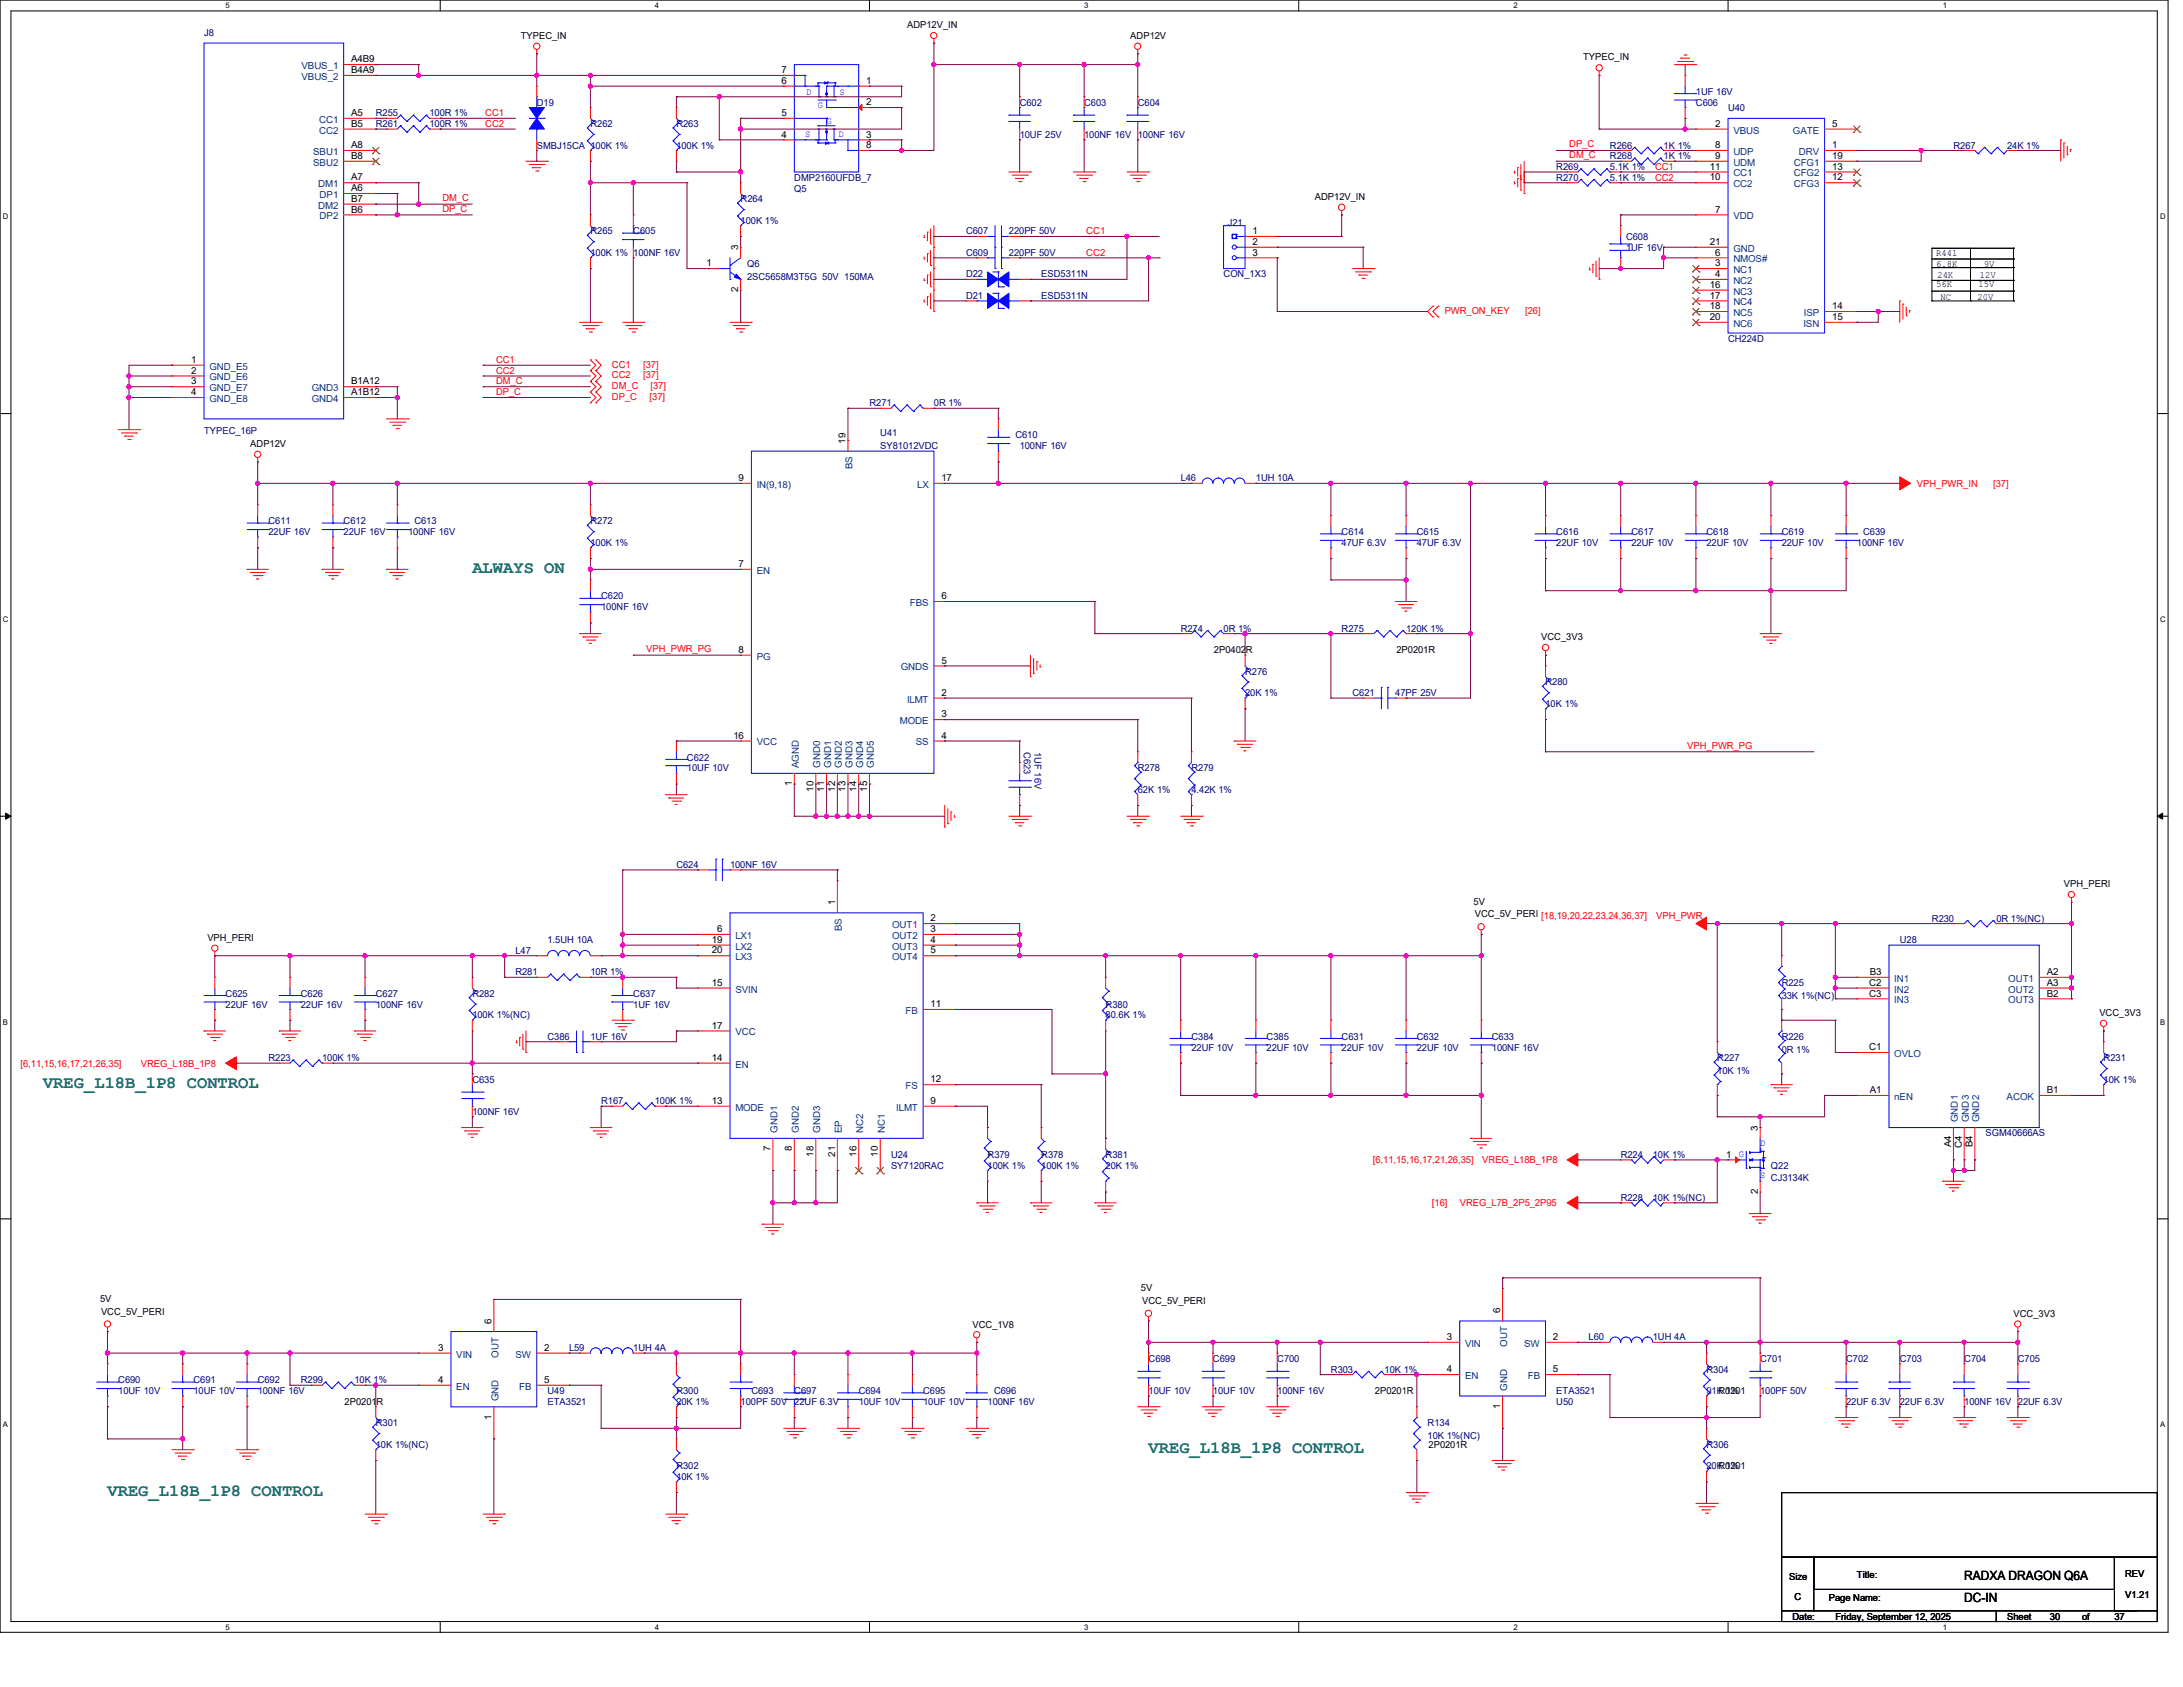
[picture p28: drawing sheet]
<svg xmlns="http://www.w3.org/2000/svg" width="558mm" height="431mm" viewBox="0 0 558 431" stroke-linecap="round" stroke-linejoin="round" font-family="sans-serif">
<defs><g id="words">
<g font-size="4.4" fill="#008040">
<text x="120.7" y="146.3">ALWAYS ON</text>
<text x="11" y="278">VREG_L18B_1P8 CONTROL</text>
<text x="293.6" y="371.3">VREG_L18B_1P8 CONTROL</text>
<text x="27.5" y="382.3">VREG_L18B_1P8 CONTROL</text>
</g>
<g font-size="3.3">
<text x="502.1" y="403.8">RADXA DRAGON Q6A</text>
<text x="502.1" y="409.3">DC-IN</text>
</g>
<g font-size="2.5" fill="#000080">
<text x="52.2" y="9.1">J8</text>
<text x="96.1" y="29.7">R255</text>
<text x="109.8" y="29.7">100R 1%</text>
<text x="137.2" y="27">D19</text>
<text x="260.6" y="27">C602</text>
<text x="277.1" y="27">C603</text>
<text x="290.8" y="27">C604</text>
<text x="433.5" y="27">C606</text>
<text x="433.5" y="24.3">1UF 16V</text>
<text x="441.7" y="28.4">U40</text>
<text x="96.1" y="32.5">R261</text>
<text x="109.8" y="32.5">100R 1%</text>
<text x="150.9" y="32.5">R262</text>
<text x="172.9" y="32.5">R263</text>
<text x="260.6" y="35.2">10UF 25V</text>
<text x="277.1" y="35.2">100NF 16V</text>
<text x="290.8" y="35.2">100NF 16V</text>
<text x="137.2" y="38">SMBJ15CA 100K 1%</text>
<text x="172.9" y="38">100K 1%</text>
<text x="411.5" y="38">R266</text>
<text x="411.5" y="40.7">R268</text>
<text x="425.2" y="38">1K 1%</text>
<text x="425.2" y="40.7">1K 1%</text>
<text x="499.3" y="38">R267</text>
<text x="513" y="38">24K 1%</text>
<text x="203" y="46.2">DMP2160UFDB_7</text>
<text x="397.8" y="46.2">R270</text>
<text x="397.8" y="43.4">R269</text>
<text x="411.5" y="46.2">5.1K 1%</text>
<text x="411.5" y="43.4">5.1K 1%</text>
<text x="189.3" y="51.7">R264</text>
<text x="203" y="48.9">Q5</text>
<text x="150.9" y="59.9">R265</text>
<text x="161.9" y="59.9">C605</text>
<text x="189.3" y="57.1">100K 1%</text>
<text x="246.9" y="59.9">C607</text>
<text x="257.9" y="59.9">220PF 50V</text>
<text x="313.9" y="57.7">J21</text>
<text x="150.9" y="65.4">100K 1%</text>
<text x="161.9" y="65.4">100NF 16V</text>
<text x="246.9" y="65.4">C609</text>
<text x="257.9" y="65.4">220PF 50V</text>
<text x="415.6" y="61.3">C608</text>
<text x="415.6" y="64">1UF 16V</text>
<text x="191" y="68.1">Q6</text>
<text x="191" y="71.4">2SC5658M3T5G 50V 150MA</text>
<text x="246.9" y="70.9">D22</text>
<text x="266.1" y="70.9">ESD5311N</text>
<text x="312.8" y="70.9">CON_1X3</text>
<text x="246.9" y="76.4">D21</text>
<text x="266.1" y="76.4">ESD5311N</text>
<text x="441.7" y="87.3">CH224D</text>
<text x="222.2" y="103.8">R271</text>
<text x="238.7" y="103.8">0R 1%</text>
<text x="52.2" y="110.9">TYPEC_16P</text>
<text x="225" y="111.5">U41</text>
<text x="259.5" y="112">C610</text>
<text x="225" y="114.8">SY81012VDC</text>
<text x="260.6" y="114.8">100NF 16V</text>
<text x="301.8" y="123">L46</text>
<text x="321" y="123">1UH 10A</text>
<text x="68.6" y="134">C611</text>
<text x="68.6" y="136.7">22UF 16V</text>
<text x="87.8" y="134">C612</text>
<text x="87.8" y="136.7">22UF 16V</text>
<text x="104.3" y="136.7">100NF 16V</text>
<text x="105.9" y="134">C613</text>
<text x="150.9" y="134">R272</text>
<text x="342.9" y="136.7">C614</text>
<text x="362.2" y="136.7">C615</text>
<text x="397.8" y="136.7">C616</text>
<text x="417" y="136.7">C617</text>
<text x="436.2" y="136.7">C618</text>
<text x="455.4" y="136.7">C619</text>
<text x="476.2" y="136.7">C639</text>
<text x="150.9" y="139.4">100K 1%</text>
<text x="342.9" y="139.4">47UF 6.3V</text>
<text x="362.2" y="139.4">47UF 6.3V</text>
<text x="397.8" y="139.4">22UF 10V</text>
<text x="417" y="139.4">22UF 10V</text>
<text x="436.2" y="139.4">22UF 10V</text>
<text x="455.4" y="139.4">22UF 10V</text>
<text x="474.6" y="139.4">100NF 16V</text>
<text x="153.7" y="153.2">C620</text>
<text x="153.7" y="155.9">100NF 16V</text>
<text x="301.8" y="161.4">R274</text>
<text x="312.8" y="161.4">0R 1%</text>
<text x="342.9" y="161.4">R275</text>
<text x="359.4" y="161.4">120K 1%</text>
<text x="318.3" y="172.4">R276</text>
<text x="318.3" y="177.8">20K 1%</text>
<text x="345.7" y="177.8">C621</text>
<text x="356.7" y="177.8">47PF 25V</text>
<text x="395.1" y="175.1">R280</text>
<text x="395.1" y="180.6">10K 1%</text>
<text x="175.6" y="194.3">C622</text>
<text x="175.6" y="197.1">10UF 10V</text>
<text x="261.7" y="192.1" transform="rotate(90 261.7 192.1)">C623</text>
<text x="264.4" y="192.1" transform="rotate(90 264.4 192.1)">1UF 16V</text>
<text x="290.8" y="197.1">R278</text>
<text x="304.5" y="197.1">R279</text>
<text x="290.8" y="202.6">62K 1%</text>
<text x="304.5" y="202.6">4.42K 1%</text>
<text x="172.9" y="221.7">C624</text>
<text x="186.6" y="221.7">100NF 16V</text>
<text x="493.8" y="235.5">R230</text>
<text x="510.3" y="235.5">0R 1%(NC)</text>
<text x="131.7" y="243.7">L47</text>
<text x="140" y="241">1.5UH 10A</text>
<text x="485.6" y="241">U28</text>
<text x="131.7" y="249.2">R281</text>
<text x="150.9" y="249.2">10R 1%</text>
<text x="455.4" y="251.9">R225</text>
<text x="57.7" y="254.7">C625</text>
<text x="57.7" y="257.4">22UF 16V</text>
<text x="76.9" y="254.7">C626</text>
<text x="76.9" y="257.4">22UF 16V</text>
<text x="96.1" y="254.7">C627</text>
<text x="96.1" y="257.4">100NF 16V</text>
<text x="120.7" y="254.7">R282</text>
<text x="161.9" y="254.7">C637</text>
<text x="161.9" y="257.4">1UF 16V</text>
<text x="282.6" y="257.4">R380</text>
<text x="455.4" y="255.2">33K 1%(NC)</text>
<text x="120.7" y="260.1">100K 1%(NC)</text>
<text x="282.6" y="260.1">80.6K 1%</text>
<text x="140" y="265.6">C386</text>
<text x="150.9" y="265.6">1UF 16V</text>
<text x="304.5" y="265.6">C384</text>
<text x="304.5" y="268.4">22UF 10V</text>
<text x="323.8" y="265.6">C385</text>
<text x="323.8" y="268.4">22UF 10V</text>
<text x="342.9" y="265.6">C631</text>
<text x="342.9" y="268.4">22UF 10V</text>
<text x="362.2" y="265.6">C632</text>
<text x="362.2" y="268.4">22UF 10V</text>
<text x="381.3" y="265.6">C633</text>
<text x="381.3" y="268.4">100NF 16V</text>
<text x="455.4" y="265.6">R226</text>
<text x="455.4" y="268.9">0R 1%</text>
<text x="68.6" y="271.1">R223</text>
<text x="82.3" y="271.1">100K 1%</text>
<text x="439" y="271.1">R227</text>
<text x="439" y="274.4">10K 1%</text>
<text x="537.7" y="271.1">R231</text>
<text x="120.7" y="276.6">C635</text>
<text x="537.7" y="276.6">10K 1%</text>
<text x="120.7" y="284.9">100NF 16V</text>
<text x="153.7" y="282.1">R167</text>
<text x="167.4" y="282.1">100K 1%</text>
<text x="507.5" y="290.3">SGM40666AS</text>
<text x="227.8" y="295.8">U24</text>
<text x="227.8" y="298.6">SY7120RAC</text>
<text x="252.4" y="295.8">R379</text>
<text x="252.4" y="298.6">100K 1%</text>
<text x="266.1" y="295.8">R378</text>
<text x="266.1" y="298.6">100K 1%</text>
<text x="282.6" y="295.8">R381</text>
<text x="282.6" y="298.6">20K 1%</text>
<text x="414.3" y="295.8">R224</text>
<text x="422.5" y="295.8">10K 1%</text>
<text x="452.7" y="298.6">Q22</text>
<text x="452.7" y="301.8">CJ3134K</text>
<text x="414.3" y="306.8">R228</text>
<text x="422.5" y="306.8">10K 1%(NC)</text>
<text x="145.5" y="345.2">L59</text>
<text x="161.9" y="345.2">1UH 4A</text>
<text x="293.6" y="347.9">C698</text>
<text x="310" y="347.9">C699</text>
<text x="326.5" y="347.9">C700</text>
<text x="406.1" y="342.4">L60</text>
<text x="422.5" y="342.4">1UH 4A</text>
<text x="449.9" y="347.9">C701</text>
<text x="471.9" y="347.9">C702</text>
<text x="485.6" y="347.9">C703</text>
<text x="502.1" y="347.9">C704</text>
<text x="515.8" y="347.9">C705</text>
<text x="30.2" y="353.4">C690</text>
<text x="49.4" y="353.4">C691</text>
<text x="65.9" y="353.4">C692</text>
<text x="76.9" y="353.4">R299</text>
<text x="90.6" y="353.4">10K 1%</text>
<text x="340.2" y="350.7">R303</text>
<text x="353.9" y="350.7">10K 1%</text>
<text x="436.2" y="350.7">R304</text>
<text x="30.2" y="356.1">10UF 10V</text>
<text x="49.4" y="356.1">10UF 10V</text>
<text x="65.9" y="356.1">100NF 16V</text>
<text x="140" y="356.1">U49</text>
<text x="140" y="358.9">ETA3521</text>
<text x="172.9" y="356.1">R300</text>
<text x="172.9" y="358.9">20K 1%</text>
<text x="189.3" y="358.9">100PF 50V</text>
<text x="192.1" y="356.1">C693</text>
<text x="203" y="356.1">C697</text>
<text x="203" y="358.9">22UF 6.3V</text>
<text x="219.5" y="356.1">C694</text>
<text x="219.5" y="358.9">10UF 10V</text>
<text x="236" y="356.1">C695</text>
<text x="236" y="358.9">10UF 10V</text>
<text x="252.4" y="358.9">100NF 16V</text>
<text x="254.1" y="356.1">C696</text>
<text x="293.6" y="356.1">10UF 10V</text>
<text x="310" y="356.1">10UF 10V</text>
<text x="326.5" y="356.1">100NF 16V</text>
<text x="397.8" y="358.9">U50</text>
<text x="397.8" y="356.1">ETA3521</text>
<text x="436.2" y="356.1">91K 1%</text>
<text x="449.9" y="356.1">100PF 50V</text>
<text x="471.9" y="358.9">22UF 6.3V</text>
<text x="485.6" y="358.9">22UF 6.3V</text>
<text x="502.1" y="358.9">100NF 16V</text>
<text x="515.8" y="358.9">22UF 6.3V</text>
<text x="96.1" y="364.4">R301</text>
<text x="364.9" y="364.4">R134</text>
<text x="96.1" y="369.9">10K 1%(NC)</text>
<text x="364.9" y="367.7">10K 1%(NC)</text>
<text x="436.2" y="369.9">R306</text>
<text x="172.9" y="375.4">R302</text>
<text x="436.2" y="375.4">20K 1%</text>
<text x="172.9" y="378.1">10K 1%</text>
</g>
<g font-size="2.5">
<text x="133.1" y="10">TYPEC_IN</text>
<text x="231.9" y="7.2">ADP12V_IN</text>
<text x="288.9" y="10">ADP12V</text>
<text x="89.7" y="15.9">A4B9</text>
<text x="404.7" y="15.5">TYPEC_IN</text>
<text x="89.7" y="18.7">B4A9</text>
<text x="199.8" y="21.4">6</text>
<text x="199.8" y="18.7">7</text>
<text x="221.4" y="21.4">1</text>
<text x="89.7" y="29.6">A5</text>
<text x="199.8" y="29.6">5</text>
<text x="221.4" y="26.9">2</text>
<text x="89.7" y="32.4">B5</text>
<text x="199.8" y="35.1">4</text>
<text x="221.4" y="35.1">3</text>
<text x="438.4" y="32.4">2</text>
<text x="468.3" y="32.4">5</text>
<text x="89.7" y="37.8">A8</text>
<text x="89.7" y="40.6">B8</text>
<text x="221.4" y="37.8">8</text>
<text x="438.4" y="37.8">8</text>
<text x="438.4" y="40.6">9</text>
<text x="468.3" y="37.8">1</text>
<text x="468.3" y="40.6">19</text>
<text x="89.7" y="46.1">A7</text>
<text x="437.1" y="46.1">10</text>
<text x="437.1" y="43.3">11</text>
<text x="468.3" y="46.1">12</text>
<text x="468.3" y="43.3">13</text>
<text x="89.7" y="48.9">A6</text>
<text x="89.7" y="51.6">B7</text>
<text x="336.1" y="51.1">ADP12V_IN</text>
<text x="89.7" y="54.3">B6</text>
<text x="320.2" y="59.8">1</text>
<text x="438.4" y="54.3">7</text>
<text x="188.7" y="64" transform="rotate(-90 188.7 64)">3</text>
<text x="320.2" y="62.6">2</text>
<text x="320.2" y="65.3">3</text>
<text x="437.1" y="62.6">21</text>
<text x="438.4" y="65.3">6</text>
<text x="494.9" y="65.4">R441</text>
<text x="180.6" y="68">1</text>
<text x="438.4" y="68">3</text>
<text x="438.4" y="70.8">4</text>
<text x="494.9" y="68.1">6.8K</text>
<text x="495.2" y="71.1">24K</text>
<text x="506" y="71.1">12V</text>
<text x="507.1" y="68.1">9V</text>
<text x="188.7" y="74.7" transform="rotate(-90 188.7 74.7)">2</text>
<text x="437.1" y="76.3">17</text>
<text x="437.1" y="73.5">16</text>
<text x="494.9" y="73.3">56K</text>
<text x="496" y="76.6">NC</text>
<text x="505.5" y="76.6">20V</text>
<text x="505.8" y="73.3">15V</text>
<text x="437.1" y="81.7">20</text>
<text x="437.1" y="79">18</text>
<text x="468.3" y="81.7">15</text>
<text x="468.3" y="79">14</text>
<text x="48.9" y="92.7">1</text>
<text x="48.9" y="95.5">2</text>
<text x="48.9" y="98.2">3</text>
<text x="48.9" y="101">4</text>
<text x="89.7" y="101">A1B12</text>
<text x="89.7" y="98.2">B1A12</text>
<text x="216.2" y="113.4" transform="rotate(-90 216.2 113.4)">19</text>
<text x="64" y="114.2">ADP12V</text>
<text x="188.8" y="122.9">9</text>
<text x="240.6" y="122.9">17</text>
<text x="188.8" y="144.9">7</text>
<text x="240.6" y="153.1">6</text>
<text x="188.8" y="166.8">8</text>
<text x="310.3" y="166.9">2P0402</text>
<text x="318.5" y="166.9">R</text>
<text x="357" y="166.9">2P0201R</text>
<text x="394" y="163.6">VCC_3V3</text>
<text x="240.6" y="169.5">5</text>
<text x="240.6" y="177.8">2</text>
<text x="240.6" y="183.3">3</text>
<text x="187.5" y="188.7">16</text>
<text x="240.6" y="188.7">4</text>
<text x="202.4" y="200.9" transform="rotate(-90 202.4 200.9)">1</text>
<text x="207.9" y="202.3" transform="rotate(-90 207.9 202.3)">10</text>
<text x="210.7" y="202.3" transform="rotate(-90 210.7 202.3)">11</text>
<text x="213.4" y="202.3" transform="rotate(-90 213.4 202.3)">12</text>
<text x="216.2" y="202.3" transform="rotate(-90 216.2 202.3)">13</text>
<text x="218.9" y="202.3" transform="rotate(-90 218.9 202.3)">14</text>
<text x="221.7" y="202.3" transform="rotate(-90 221.7 202.3)">15</text>
<text x="527.6" y="226.7">VPH_PERI</text>
<text x="213.4" y="231.3" transform="rotate(-90 213.4 231.3)">1</text>
<text x="376.7" y="231.1">5V</text>
<text x="183.3" y="238.1">6</text>
<text x="237.9" y="235.4">2</text>
<text x="237.9" y="238.1">3</text>
<text x="377" y="234.4">VCC_5V_PERI [18,19,20,22,23,24,36,37]</text>
<text x="53" y="240.4">VPH_PERI</text>
<text x="182" y="240.9">19</text>
<text x="182" y="243.6">20</text>
<text x="237.9" y="240.9">4</text>
<text x="237.9" y="243.6">5</text>
<text x="182" y="251.8">15</text>
<text x="477.8" y="251.8">C2</text>
<text x="477.9" y="249.1">B3</text>
<text x="523.2" y="249.1">A2</text>
<text x="523.2" y="251.8">A3</text>
<text x="237.9" y="257.3">11</text>
<text x="477.8" y="254.6">C3</text>
<text x="523.2" y="254.6">B2</text>
<text x="182" y="262.8">17</text>
<text x="536.6" y="259.6">VCC_3V3</text>
<text x="477.8" y="268.3">C1</text>
<text x="182" y="271">14</text>
<text x="237.9" y="276.5">12</text>
<text x="477.9" y="279.3">A1</text>
<text x="523.2" y="279.3">B1</text>
<text x="182" y="282">13</text>
<text x="237.9" y="282">9</text>
<text x="449.3" y="288.9" transform="rotate(-90 449.3 288.9)">3</text>
<text x="498.7" y="293" transform="rotate(-90 498.7 293)">A4</text>
<text x="501.5" y="293.2" transform="rotate(-90 501.5 293.2)">C4</text>
<text x="504.2" y="293" transform="rotate(-90 504.2 293)">B4</text>
<text x="197" y="294.1" transform="rotate(-90 197 294.1)">7</text>
<text x="202.4" y="294.1" transform="rotate(-90 202.4 294.1)">8</text>
<text x="207.9" y="295.5" transform="rotate(-90 207.9 295.5)">18</text>
<text x="213.4" y="295.5" transform="rotate(-90 213.4 295.5)">21</text>
<text x="218.9" y="295.5" transform="rotate(-90 218.9 295.5)">16</text>
<text x="224.4" y="295.5" transform="rotate(-90 224.4 295.5)">10</text>
<text x="441.2" y="295.7">1</text>
<text x="449.3" y="305.1" transform="rotate(-90 449.3 305.1)">2</text>
<text x="291.6" y="329.8">5V</text>
<text x="25.6" y="332.6">5V</text>
<text x="25.8" y="335.9">VCC_5V_PERI</text>
<text x="291.9" y="333.1">VCC_5V_PERI</text>
<text x="383.5" y="335.6" transform="rotate(-90 383.5 335.6)">6</text>
<text x="125.6" y="338.3" transform="rotate(-90 125.6 338.3)">6</text>
<text x="248.6" y="339.2">VCC_1V8</text>
<text x="514.7" y="336.4">VCC_3V3</text>
<text x="112" y="345.1">3</text>
<text x="139.1" y="345.1">2</text>
<text x="369.9" y="342.3">3</text>
<text x="397" y="342.3">2</text>
<text x="112" y="353.3">4</text>
<text x="139.1" y="353.3">5</text>
<text x="369.9" y="350.6">4</text>
<text x="397" y="350.6">5</text>
<text x="88.1" y="358.9">2P0201</text>
<text x="96.3" y="358.9">R</text>
<text x="351.5" y="356.1">2P0201R</text>
<text x="383.5" y="360" transform="rotate(-90 383.5 360)">1</text>
<text x="439.3" y="356.1">R0201</text>
<text x="125.6" y="362.7" transform="rotate(-90 125.6 362.7)">1</text>
<text x="365.2" y="369.9">2P0201R</text>
<text x="439.3" y="375.4">R0201</text>
<text x="457.3" y="403.6">Size</text>
<text x="474.6" y="403.1">Title:</text>
<text x="543.2" y="402.8">REV</text>
<text x="458.2" y="413.8">Date:</text>
<text x="458.7" y="408.9">C</text>
<text x="467.5" y="409.1">Page Name:</text>
<text x="469.1" y="413.8">Friday, September 12, 2025</text>
<text x="513" y="413.8">Sheet</text>
<text x="524" y="413.8">30</text>
<text x="532.2" y="413.8">of</text>
<text x="540.5" y="413.8">37</text>
<text x="543.2" y="408.3">V1.21</text>
</g>
<g font-size="2.5" fill="#004080">
<text x="77" y="17.7">VBUS_1</text>
<text x="77" y="20.4">VBUS_2</text>
<text x="81.6" y="31.4">CC1</text>
<text x="81.6" y="34.1">CC2</text>
<text x="443.1" y="34.1">VBUS</text>
<text x="458.3" y="34.1">GATE</text>
<text x="80.1" y="39.6">SBU1</text>
<text x="443.1" y="39.6">UDP</text>
<text x="459.8" y="39.6">DRV</text>
<text x="80.1" y="42.3">SBU2</text>
<text x="81.4" y="47.8">DM1</text>
<text x="443.1" y="42.3">UDM</text>
<text x="443.1" y="47.8">CC2</text>
<text x="443.1" y="45.1">CC1</text>
<text x="458.5" y="47.8">CFG3</text>
<text x="458.5" y="45.1">CFG2</text>
<text x="458.5" y="42.3">CFG1</text>
<text x="81.4" y="53.3">DM2</text>
<text x="81.7" y="50.6">DP1</text>
<text x="81.7" y="56">DP2</text>
<text x="443.1" y="56">VDD</text>
<text x="443.1" y="64.3">GND</text>
<text x="443.1" y="69.8">NC1</text>
<text x="443.1" y="67">NMOS#</text>
<text x="443.1" y="72.5">NC2</text>
<text x="443.1" y="75.3">NC3</text>
<text x="443.1" y="83.5">NC6</text>
<text x="443.1" y="80.7">NC5</text>
<text x="443.1" y="78">NC4</text>
<text x="461" y="83.5">ISN</text>
<text x="461.1" y="80.7">ISP</text>
<text x="53.5" y="94.4">GND_E5</text>
<text x="53.5" y="97.2">GND_E6</text>
<text x="53.5" y="99.9">GND_E7</text>
<text x="79.7" y="99.9">GND3</text>
<text x="53.5" y="102.7">GND_E8</text>
<text x="79.7" y="102.7">GND4</text>
<text x="217.9" y="119.9" transform="rotate(-90 217.9 119.9)">BS</text>
<text x="193.4" y="124.6">IN(9,18)</text>
<text x="234.4" y="124.6">LX</text>
<text x="193.4" y="146.6">EN</text>
<text x="232.6" y="154.8">FBS</text>
<text x="193.4" y="168.5">PG</text>
<text x="230.3" y="171.3">GNDS</text>
<text x="231.9" y="179.5">ILMT</text>
<text x="230" y="185">MODE</text>
<text x="193.4" y="190.5">VCC</text>
<text x="234.1" y="190.5">SS</text>
<text x="204.2" y="196.2" transform="rotate(-90 204.2 196.2)">AGND</text>
<text x="209.7" y="196.2" transform="rotate(-90 209.7 196.2)">GND0</text>
<text x="212.4" y="196.2" transform="rotate(-90 212.4 196.2)">GND1</text>
<text x="215.2" y="196.2" transform="rotate(-90 215.2 196.2)">GND2</text>
<text x="217.9" y="196.2" transform="rotate(-90 217.9 196.2)">GND3</text>
<text x="220.6" y="196.2" transform="rotate(-90 220.6 196.2)">GND4</text>
<text x="223.4" y="196.2" transform="rotate(-90 223.4 196.2)">GND5</text>
<text x="188" y="239.9">LX1</text>
<text x="215.2" y="237.9" transform="rotate(-90 215.2 237.9)">BS</text>
<text x="228" y="237.1">OUT1</text>
<text x="228" y="239.9">OUT2</text>
<text x="188" y="242.6">LX2</text>
<text x="188" y="245.3">LX3</text>
<text x="228" y="242.6">OUT3</text>
<text x="228" y="245.3">OUT4</text>
<text x="484.2" y="250.8">IN1</text>
<text x="513.3" y="250.8">OUT1</text>
<text x="188" y="253.6">SVIN</text>
<text x="484.2" y="253.6">IN2</text>
<text x="484.2" y="256.3">IN3</text>
<text x="513.3" y="253.6">OUT2</text>
<text x="513.3" y="256.3">OUT3</text>
<text x="231.5" y="259">FB</text>
<text x="188" y="264.5">VCC</text>
<text x="188" y="272.8">EN</text>
<text x="484.2" y="270">OVLO</text>
<text x="231.5" y="278.3">FS</text>
<text x="484.2" y="281">nEN</text>
<text x="512.9" y="281">ACOK</text>
<text x="188" y="283.8">MODE</text>
<text x="229.1" y="283.8">ILMT</text>
<text x="500.5" y="286.7" transform="rotate(-90 500.5 286.7)">GND1</text>
<text x="503.2" y="286.7" transform="rotate(-90 503.2 286.7)">GND3</text>
<text x="505.9" y="286.7" transform="rotate(-90 505.9 286.7)">GND2</text>
<text x="198.7" y="289.5" transform="rotate(-90 198.7 289.5)">GND1</text>
<text x="204.2" y="289.5" transform="rotate(-90 204.2 289.5)">GND2</text>
<text x="209.7" y="289.5" transform="rotate(-90 209.7 289.5)">GND3</text>
<text x="215.2" y="289.5" transform="rotate(-90 215.2 289.5)">EP</text>
<text x="220.6" y="289.5" transform="rotate(-90 220.6 289.5)">NC2</text>
<text x="226.1" y="289.5" transform="rotate(-90 226.1 289.5)">NC1</text>
<text x="116.6" y="346.8">VIN</text>
<text x="127.4" y="346.8" transform="rotate(-90 127.4 346.8)">OUT</text>
<text x="131.7" y="346.8">SW</text>
<text x="374.5" y="344.1">VIN</text>
<text x="385.2" y="344.1" transform="rotate(-90 385.2 344.1)">OUT</text>
<text x="389.6" y="344.1">SW</text>
<text x="374.5" y="352.3">EN</text>
<text x="390.6" y="352.3">FB</text>
<text x="116.6" y="355">EN</text>
<text x="127.4" y="358.1" transform="rotate(-90 127.4 358.1)">GND</text>
<text x="132.7" y="355">FB</text>
<text x="385.2" y="355.3" transform="rotate(-90 385.2 355.3)">GND</text>
</g>
<g font-size="2.5" fill="#f00">
<text x="124" y="29.7">CC1</text>
<text x="124" y="32.4">CC2</text>
<text x="401.1" y="37.7">DP_C</text>
<text x="401.1" y="40.4">DM_C</text>
<text x="423" y="46.1">CC2</text>
<text x="423" y="43.4">CC1</text>
<text x="113.1" y="51.4">DM_C</text>
<text x="113.1" y="54.1">DP_C</text>
<text x="277.7" y="59.9">CC1</text>
<text x="277.7" y="65.3">CC2</text>
<text x="369.3" y="80.2">PWR_ON_KEY</text>
<text x="389.8" y="80.2">[26]</text>
<text x="126.8" y="92.8">CC1</text>
<text x="126.8" y="95.5">CC2</text>
<text x="156.4" y="93.9">CC1</text>
<text x="164.4" y="93.9">[37]</text>
<text x="126.8" y="98">DM_C</text>
<text x="126.8" y="100.8">DP_C</text>
<text x="156.4" y="96.6">CC2</text>
<text x="156.4" y="99.4">DM_C</text>
<text x="164.4" y="96.6">[37]</text>
<text x="166.3" y="99.4">[37]</text>
<text x="156.4" y="102.1">DP_C</text>
<text x="166" y="102.1">[37]</text>
<text x="490" y="124.4">VPH_PWR_IN</text>
<text x="509.5" y="124.4">[37]</text>
<text x="165.2" y="166.6">VPH_PWR_PG</text>
<text x="431.3" y="191.3">VPH_PWR_PG</text>
<text x="423.3" y="234.9">VPH_PWR</text>
<text x="5.2" y="272.5">[6,11,15,16,17,21,26,35]</text>
<text x="36" y="272.5">VREG_L18B_1P8</text>
<text x="350.9" y="297.2">[6,11,15,16,17,21,26,35]</text>
<text x="378.9" y="297.2">VREG_L18B_1P8</text>
<text x="366" y="308.1">[16]</text>
<text x="373.1" y="308.1">VREG_L7B_2P5_2P95</text>
</g>
<g font-size="2.5" fill="#00f">
<text x="206.1" y="24.2">D</text>
<text x="209.1" y="27.5">G</text>
<text x="214.6" y="24.2">S</text>
<text x="205.8" y="34.9">S</text>
<text x="211.3" y="31.6">G</text>
<text x="214.3" y="34.9">D</text>
<text x="449.9" y="292.8">D</text>
<text x="444.5" y="295.5">G</text>
<text x="449.9" y="301">S</text>
</g>
<g font-size="2">
<text x="57.7" y="2.1">5</text>
<text x="167.4" y="2.1">4</text>
<text x="277.1" y="2.1">3</text>
<text x="386.8" y="2.1">2</text>
<text x="496.6" y="2.1">1</text>
<text x=".8" y="56">D</text>
<text x="552.2" y="56">D</text>
<text x=".8" y="158.9">C</text>
<text x="552.2" y="158.9">C</text>
<text x=".8" y="261.7">B</text>
<text x="552.2" y="261.7">B</text>
<text x=".8" y="364.6">A</text>
<text x="552.2" y="364.6">A</text>
<text x="57.7" y="416.3">5</text>
<text x="167.4" y="416.3">4</text>
<text x="277.1" y="416.3">3</text>
<text x="386.8" y="416.3">2</text>
<text x="496.6" y="416.3">1</text>
</g>
</g></defs>
<g fill="none" stroke="#000" stroke-width=".26">
<path d="M0 0h554.2v417h-554.2zM2.8 2.8h548.6v411.5h-548.6zM112.5 0v2.8M222.2 0v2.8M332 0v2.8M441.7 0v2.8M493.8 76.9h.1M493.8 66.2h20.9M493.8 68.4h20.9M493.8 71.6h20.9M493.8 74.4h20.9M493.8 76.9h20.9"/>
<path d="M503.7 76.9h.1M503.7 63.4v13.5M514.7 63.4h.1M514.7 66.2h.1M514.7 68.4h.1M514.7 71.6h.1M514.7 74.4h.1M514.7 76.9h.1M514.7 63.4h-20.9v13.5M514.7 63.4v13.5M0 105.7h2.8M551.4 105.7h2.8"/>
<path d="M0 208.5h2.8M1.4 207.7l1.4 .8-1.4 .8zM551.4 208.5l1.4-.8v1.6zM551.4 208.5h2.8M0 311.4h2.8M551.4 311.4h2.8M112.5 414.3v2.7M222.2 414.3v2.7M332 414.3v2.7M441.7 414.3v2.7"/>
</g>
<path d="M1.4 207.7l1.4 .8-1.4 .8zM551.4 208.5l1.4-.8v1.6z" fill="#000"/>
<g fill="none" stroke="#f00" stroke-width=".26">
<path d="M137.2 13.8h.1M137.2 12.7v1.1M238.7 11h.1M238.7 9.9v1.1M290.8 13.8h.1M290.8 12.7v1.1M408.8 19.3h.1M408.8 18.2v1.1M428 16.5h5.5M428.8 15.7h3.8M429.6 14.9h.1M429.6 14.9h2.2"/>
<path d="M430.4 14.1h.6M431 14.1h.1M432.6 15.7h.1M433.5 16.5h.1M526.8 35.7h.1M526.8 35.7v5.5M527.6 36.5h.1M527.6 36.5v3.9M528.4 39.5h.1M528.4 37.3v2.2M529.2 38.2h.1M529.2 38.2v.5"/>
<path d="M134.5 41.2h5.5M135.3 42h3.8M136.1 42.8h.1M136.1 42.8h2.2M136.9 43.7h.6M137.5 43.7h.1M139.1 42h.1M140 41.2h.1M237.1 59.3h.1M237.1 59.3v2.2M237.9 58.5v3.8M238.7 57.7v21.9"/>
<path d="M257.9 43.9h5.5M258.7 44.7h3.9M259.5 45.6h.1M259.5 45.6h2.2M260.4 46.4h.5M260.9 46.4h.1M262.6 44.7h.1M263.4 43.9h.1M274.4 43.9h5.5M275.2 44.7h3.8M276 45.6h.1M276 45.6h2.2"/>
<path d="M276.9 46.4h.5M277.4 46.4h.1M279 44.7h.1M279.9 43.9h.1M288.1 43.9h5.5M288.9 44.7h3.8M289.7 45.6h.1M289.7 45.6h2.2M290.6 46.4h.5M291.1 46.4h.1M292.7 44.7h.1M293.6 43.9h.1"/>
<path d="M342.9 54.9h.1M342.9 53.8v1.1M387.1 44.2h.1M387.1 46.9h.1M387.1 43.7v.5M387.1 46.4v.5M387.9 42.8h.1M387.9 45.6h.1M387.9 42.8v2.2M387.9 45.6v2.2M388.7 45.8h.1M388.7 48.6h.1"/>
<path d="M388.7 42v6.6M389.6 46.7h.1M389.6 49.4h.1M389.6 41.2v8.2M236.2 60.7h.1M236.2 66.2h.1M236.2 71.6h.1M236.2 77.1h.1M236.2 60.1v.6M236.2 65.6v.6M236.2 71.1v.5M236.2 76.6v.5"/>
<path d="M237.1 64.8h.1M237.1 70.3h.1M237.1 75.8h.1M237.1 64.8v2.2M237.1 70.3v2.2M237.1 75.8v2.2M237.9 62.3h.1M237.9 67.8h.1M237.9 73.3h.1M237.9 78.8h.1M237.9 64v3.8M237.9 69.5v3.8"/>
<path d="M237.9 74.9v3.9M238.7 63.2h.1M238.7 68.6h.1M238.7 74.1h.1M238.7 79.6h.1M345.7 68.6h5.5M346.5 69.5h3.9M347.3 70.3h.1M347.3 70.3h2.2M348.1 71.1h.6M348.7 71.1h.1M350.4 69.5h.1"/>
<path d="M351.2 68.6h.1M406.3 68.9h.1M406.3 68.4v.5M407.2 67.5h.1M407.2 67.5v2.2M408 70.6h.1M408 66.7v3.9M408.8 71.4h.1M408.8 65.9v5.5M485.6 76.9h.1M485.6 76.9v5.4M486.4 77.7h.1"/>
<path d="M486.4 77.7v3.8M487.3 78.5v2.2M488.1 79.3h.1M488.1 79.3v.6M148.2 82.3h5.5M149 83.2h3.9M149.8 84h.1M149.8 84h2.2M150.7 84.8h.5M151.2 84.8h.1M152.9 83.2h.1M153.7 82.3h.1"/>
<path d="M159.2 82.3h5.4M160 83.2h3.8M160.8 84h.1M160.8 84h2.2M161.6 84.8h.6M162.2 84.8h.1M163.8 83.2h.1M164.6 82.3h.1M186.6 82.3h5.5M187.4 83.2h3.9M188.2 84h.1M188.2 84h2.2"/>
<path d="M189.1 84.8h.5M189.6 84.8h.1M191.3 83.2h.1M192.1 82.3h.1M487.3 80.7h.1M30.2 109.8h5.5M31 110.6h3.9M31.9 111.4h.1M31.9 111.4h2.2M32.7 112.3h.5M33.2 112.3h.1M34.9 110.6h.1"/>
<path d="M35.7 109.8h.1M65.9 118h.1M65.9 116.9v1.1M98.8 107h5.5M99.6 107.9h3.9M100.5 108.7h.1M100.5 108.7h2.2M101.3 109.5h.5M101.8 109.5h.1M103.5 107.9h.1M104.3 107h.1M63.2 145.5h.1"/>
<path d="M63.2 145.5h5.4M64 146.3h.1M64 146.3h3.8M64.8 147.1h2.2M65.6 147.9h.1M65.6 147.9h.6M67 147.1h.1M82.3 145.5h.1M82.3 145.5h5.5M83.2 146.3h.1M83.2 146.3h3.8M84 147.1h2.2"/>
<path d="M84.8 147.9h.1M84.8 147.9h.5M86.2 147.1h.1M98.8 145.5h.1M98.8 145.5h5.5M99.6 146.3h.1M99.6 146.3h3.9M100.5 147.1h2.2M101.3 147.9h.1M101.3 147.9h.5M102.7 147.1h.1M356.7 153.7h.1"/>
<path d="M356.7 153.7h5.5M357.5 154.5h.1M357.5 154.5h3.8M358.3 155.3h2.2M359.2 156.1h.1M359.2 156.1h.5M360.5 155.3h.1M148.2 161.9h.1M148.2 161.9h5.5M149 162.7h.1M149 162.7h3.9M149.8 163.5h2.2"/>
<path d="M150.7 164.4h.1M150.7 164.4h.5M152 163.5h.1M263.4 172.9h.1M263.4 167.4v5.5M264.2 172h.1M264.2 168.2v3.8M265 169h.1M265 169v2.2M265.9 170.4h.1M265.9 169.8v.6M395.1 167.4h.1"/>
<path d="M395.1 166.3v1.1M449.9 161.9h.1M449.9 161.9h5.5M450.8 162.7h.1M450.8 162.7h3.8M451.6 163.5h2.2M452.4 164.4h.1M452.4 164.4h.6M453.8 163.5h.1M315.5 189.3h.1M315.5 189.3h5.5M316.4 190.2h.1"/>
<path d="M316.4 190.2h3.8M317.2 191h2.2M318 191.8h.1M318 191.8h.5M319.4 191h.1M170.1 203h.1M170.1 203h5.5M170.9 203.9h.1M170.9 203.9h3.9M171.8 204.7h2.2M172.6 205.5h.1M172.6 205.5h.5"/>
<path d="M174 204.7h.1M241.5 211.3h.1M241.5 205.8v5.5M242.3 210.4h.1M242.3 206.6v3.8M243.1 207.4h.1M243.1 207.4v2.2M243.9 208.8h.1M243.9 208.3v.5M257.9 208.5h5.5M258.7 209.3h3.9M259.5 210.2h.1"/>
<path d="M259.5 210.2h2.2M260.4 211h.5M260.9 211h.1M262.6 209.3h.1M263.4 208.5h.1M288.1 208.5h5.5M288.9 209.3h3.8M289.7 210.2h.1M289.7 210.2h2.2M290.6 211h.5M291.1 211h.1M292.7 209.3h.1"/>
<path d="M293.6 208.5h.1M301.8 208.5h5.5M302.6 209.3h3.9M303.4 210.2h.1M303.4 210.2h2.2M304.3 211h.5M304.8 211h.1M306.5 209.3h.1M307.3 208.5h.1M378.6 238.7h.1M378.6 237.6v1.1M529.5 230.5h.1"/>
<path d="M529.5 229.4v1.1M54.9 244.2h.1M54.9 243.1v1.1M52.2 263.4h.1M52.2 263.4h5.5M53 264.2h.1M53 264.2h3.9M53.8 265h2.2M54.7 265.9h.1M54.7 265.9h.5M56 265h.1M71.4 263.4h.1"/>
<path d="M71.4 263.4h5.5M72.2 264.2h.1M72.2 264.2h3.8M73 265h2.2M73.8 265.9h.1M73.8 265.9h.6M75.2 265h.1M90.6 263.4h.1M90.6 263.4h5.5M91.4 264.2h.1M91.4 264.2h3.8M92.2 265h2.2"/>
<path d="M93 265.9h.1M93 265.9h.6M94.4 265h.1M132 266.4h.1M132 265.9v.5M132.8 265h.1M132.8 265v2.2M133.6 268.1h.1M133.6 264.2v3.9M134.5 268.9h.1M134.5 263.4v5.5M156.4 260.6h5.5"/>
<path d="M157.2 261.5h3.9M158.1 262.3h.1M158.1 262.3h2.2M158.9 263.1h.5M159.4 263.1h.1M161.1 261.5h.1M161.9 260.6h.1M452.7 277.1h.1M452.7 277.1h5.5M453.5 277.9h.1M453.5 277.9h3.8M454.3 278.8h2.2"/>
<path d="M455.2 279.6h.1M455.2 279.6h.5M456.5 278.8h.1M537.7 263.4h.1M537.7 262.3v1.1M118 288.1h.1M118 288.1h5.5M118.8 288.9h.1M118.8 288.9h3.9M119.6 289.7h2.2M120.5 290.6h.1M120.5 290.6h.5"/>
<path d="M121.8 289.7h.1M150.9 288.1h.1M150.9 288.1h5.5M151.8 288.9h.1M151.8 288.9h3.8M152.6 289.7h2.2M153.4 290.6h.1M153.4 290.6h.5M154.8 289.7h.1M375.9 290.8h.1M375.9 290.8h5.4M376.7 291.6h.1"/>
<path d="M376.7 291.6h3.8M377.5 292.5h2.2M378.3 293.3h.1M378.3 293.3h.6M379.7 292.5h.1M194.8 312.8h.1M194.8 312.8h5.5M195.6 313.6h.1M195.6 313.6h3.9M196.5 314.4h2.2M197.3 315.3h.1M197.3 315.3h.5"/>
<path d="M198.7 314.4h.1M249.7 307.3h.1M249.7 307.3h5.5M250.5 308.1h.1M250.5 308.1h3.8M251.3 308.9h2.2M252.1 309.8h.1M252.1 309.8h.6M253.5 308.9h.1M263.4 307.3h.1M263.4 307.3h5.5M264.2 308.1h.1"/>
<path d="M264.2 308.1h3.9M265 308.9h2.3M265.9 309.8h.1M265.9 309.8h.5M267.3 308.9h.1M279.9 307.3h.1M279.9 307.3h5.4M280.7 308.1h.1M280.7 308.1h3.8M281.5 308.9h2.2M282.3 309.8h.1M282.3 309.8h.6"/>
<path d="M283.7 308.9h.1M447.2 310h.1M447.2 310h5.5M448 310.9h.1M448 310.9h3.9M448.8 311.7h2.2M449.7 312.5h.1M449.7 312.5h.5M451 311.7h.1M496.6 301.8h.1M496.6 301.8h5.5M497.4 302.6h.1"/>
<path d="M497.4 302.6h3.8M498.2 303.4h2.2M499 304.3h.1M499 304.3h.6M500.4 303.4h.1M27.5 339.1v1.1M293.6 337.5h.1M293.6 336.4v1.1M515.8 339.1v1.1M27.5 340.2h.1M249.7 342.9h.1M249.7 341.8v1.1"/>
<path d="M290.8 359.4h5.5M296.3 359.4h.1M307.3 359.4h5.5M312.8 359.4h.1M323.8 359.4h5.4M329.2 359.4h.1M515.8 340.2h.1M43.9 370.4h5.5M44.7 371.2h3.9M45.6 372h.1M45.6 372h2.2M46.4 372.9h.5"/>
<path d="M46.9 372.9h.1M48.6 371.2h.1M49.4 370.4h.1M60.4 370.4h5.5M61.2 371.2h3.9M62.1 372h.1M62.1 372h2.2M62.9 372.9h.5M63.4 372.9h.1M65.1 371.2h.1M65.9 370.4h.1M200.3 364.9h5.5"/>
<path d="M201.1 365.7h3.9M201.9 366.5h.1M201.9 366.5h2.2M202.8 367.4h.5M203.3 367.4h.1M205 365.7h.1M205.8 364.9h.1M214 364.9h5.5M214.8 365.7h3.9M215.6 366.5h.1M215.6 366.5h2.2M216.5 367.4h.5"/>
<path d="M217 367.4h.1M218.7 365.7h.1M219.5 364.9h.1M230.5 364.9h5.5M231.3 365.7h3.9M232.1 366.5h.1M232.1 366.5h2.2M233 367.4h.5M233.5 367.4h.1M235.2 365.7h.1M236 364.9h.1M246.9 364.9h5.5"/>
<path d="M247.8 365.7h3.8M248.6 366.5h.1M248.6 366.5h2.2M249.4 367.4h.5M249.9 367.4h.1M251.6 365.7h.1M252.4 364.9h.1M291.6 360.2h3.9M292.5 361.1h.1M292.5 361.1h2.2M293.3 361.9h.5M293.8 361.9h.1"/>
<path d="M295.5 360.2h.1M308.1 360.2h3.9M308.9 361.1h.1M308.9 361.1h2.2M309.8 361.9h.5M310.3 361.9h.1M312 360.2h.1M324.6 360.2h3.8M325.4 361.1h.1M325.4 361.1h2.2M326.2 361.9h.6M326.8 361.9h.1"/>
<path d="M328.4 360.2h.1M381.3 373.1h5.5M382.2 373.9h3.8M383 374.8h.1M383 374.8h2.2M383.8 375.6h.6M384.4 375.6h.1M386 373.9h.1M386.8 373.1h.1M469.1 362.2h5.5M469.9 363h3.9M470.8 363.8h.1"/>
<path d="M470.8 363.8h2.2M471.6 364.6h.5M472.1 364.6h.1M473.8 363h.1M474.6 362.2h.1M482.9 362.2h5.5M483.7 363h3.8M484.5 363.8h.1M484.5 363.8h2.2M485.3 364.6h.6M485.9 364.6h.1M487.5 363h.1"/>
<path d="M488.4 362.2h.1M499.3 362.2h5.5M500.1 363h3.9M501 363.8h.1M501 363.8h2.2M501.8 364.6h.5M502.3 364.6h.1M504 363h.1M504.8 362.2h.1M513 362.2h5.5M513.8 363h3.9M514.7 363.8h.1"/>
<path d="M514.7 363.8h2.2M515.5 364.6h.5M516 364.6h.1M517.7 363h.1M518.5 362.2h.1M93.3 386.8h5.5M94.1 387.6h3.9M95 388.5h.1M95 388.5h2.2M95.8 389.3h.6M96.4 389.3h.1M98 387.6h.1"/>
<path d="M98.8 386.8h.1M123.5 386.8h5.5M124.3 387.6h3.8M125.1 388.5h.1M125.1 388.5h2.2M126 389.3h.5M126.5 389.3h.1M128.1 387.6h.1M129 386.8h.1M170.1 386.8h5.5M170.9 387.6h3.9M171.8 388.5h.1"/>
<path d="M171.8 388.5h2.2M172.6 389.3h.5M173.1 389.3h.1M174.8 387.6h.1M175.6 386.8h.1M359.4 381.3h5.5M360.2 382.2h3.9M361.1 383h.1M361.1 383h2.2M361.9 383.8h.5M362.4 383.8h.1M364.1 382.2h.1"/>
<path d="M364.9 381.3h.1M433.5 384.1h5.5M434.3 384.9h3.8M435.1 385.7h.1M435.1 385.7h2.2M435.9 386.6h.6M436.5 386.6h.1M438.1 384.9h.1M439 384.1h.1"/>
<circle cx="137.2" cy="11.8" r=".8"/>
<circle cx="238.7" cy="9.1" r=".8"/>
<circle cx="290.8" cy="11.8" r=".79"/>
<circle cx="408.8" cy="17.3" r=".8"/>
<circle cx="342.9" cy="53" r=".8"/>
<circle cx="65.9" cy="116.1" r=".8"/>
<circle cx="395.1" cy="165.4" r=".8"/>
<circle cx="378.6" cy="236.8" r=".8"/>
<circle cx="529.5" cy="228.5" r=".8"/>
<circle cx="54.9" cy="242.3" r=".8"/>
<circle cx="537.7" cy="261.4" r=".79"/>
<circle cx="27.5" cy="338.3" r=".8"/>
<circle cx="293.5" cy="335.5" r=".8"/>
<circle cx="515.8" cy="338.3" r=".8"/>
<circle cx="249.7" cy="341" r=".79"/>
</g>
<path d="M485.6 121.8l2.8 1.7-2.8 1.6z" fill-rule="evenodd" fill="#f00"/>
<path d="M485.6 121.8l2.8 1.7-2.8 1.6z" fill="none" stroke="#f00" stroke-width=".26"/>
<path d="M57.7 271.6l2.7-1.6v3.3z" fill-rule="evenodd" fill="#f00"/>
<g fill="none" stroke="#f00" stroke-width=".26">
<path d="M366.3 78.2h.1M366.3 78.2l-1.4 1.4 1.4 1.4M367.6 78.2h.1M367.6 78.2l-1.3 1.4 1.3 1.4M150.9 94.7h.1M150.9 91.9h.1M150.9 97.5h.1M150.9 91.9l1.4 1.4-1.4 1.4M150.9 94.7l1.4 1.4-1.4 1.4M150.9 97.5l1.4 1.3-1.4 1.4M152.3 94.7h.1M152.3 91.9h.1"/>
<path d="M152.3 97.5h.1M152.3 91.9l1.4 1.4-1.4 1.4M152.3 94.7l1.4 1.4-1.4 1.4M152.3 97.5l1.4 1.3-1.4 1.4M366.3 81h.1M367.6 81h.1M150.9 100.2h.1M150.9 102.9h.1M150.9 100.2l1.4 1.4-1.4 1.3M152.3 100.2h.1M152.3 102.9h.1M152.3 100.2l1.4 1.4-1.4 1.3"/>
<path d="M57.7 271.6l2.7-1.6v3.3z"/>
</g>
<path d="M433.5 236l2.7-1.7v3.3z" fill-rule="evenodd" fill="#f00"/>
<path d="M433.5 236l2.7-1.7v3.3z" fill="none" stroke="#f00" stroke-width=".26"/>
<path d="M400.6 296.3l2.7-1.6v3.2z" fill-rule="evenodd" fill="#f00"/>
<path d="M400.6 296.3l2.7-1.6v3.2z" fill="none" stroke="#f00" stroke-width=".26"/>
<path d="M400.6 307.3l2.7-1.7v3.3z" fill-rule="evenodd" fill="#f00"/>
<g fill="none" stroke="#f00" stroke-width=".26">
<path d="M340.2 131.7h.1M340.2 131.7v2.7M340.2 140v2.7M340.2 142.7h.1M282.6 290.8h.1M282.6 290.8v2.8M282.6 304.5h.1M282.6 301.8v2.7M400.6 307.3l2.7-1.7v3.3zM172.9 348.4h.1M172.9 348.4v2.8M172.9 359.4v2.8"/>
<path d="M362.2 359.4h.1M362.2 359.4v2.8M172.9 362.2h.1M362.2 373.1h.1M362.2 370.4v2.7"/>
</g>
<path d="M455.4 381.3h96v16.5h-96zM455.4 397.8h8.2v13.7h-8.2zM463.6 397.8h76.9v8.3h-76.9zM540.5 397.8h10.9v13.7h-10.9zM455.4 411.5h54.9v2.8h-54.9zM463.6 411.5h82.3M510.3 411.5h41.1v2.8h-41.1zM545.9 411.5h.1" fill="none" stroke="#000" stroke-width=".26"/>
<g fill="none" stroke="#00f" stroke-width=".26">
<path d="M337.5 138h5.4M337.5 136.4h5.4M340.2 140h.1M340.2 136.4h.1M340.2 134.4v2M340.2 138v2M342.9 138h.1M342.9 136.4h.1M281.8 296h.1M281.8 299.3h.1M281.8 296l1.6 1.7M281.8 299.3l1.6 1.7"/>
<path d="M282.6 293.6l.8 .8M283.4 294.4h.1M283.4 297.7h.1M283.4 294.4l-1.6 1.6M283.4 297.7l-1.6 1.6M444.5 296.3h.1M444.5 296.3h1.9M447.2 294.4h.1M447.2 294.4h2.7M447.2 298.2h2.7M449.9 294.4h.1M449.9 298.2h.1"/>
<path d="M449.9 299h.1M449.9 293.6v.8M449.9 298.2v.8M282.6 301.8h.1M283.4 301h.1M283.4 301l-.8 .8M172 353.7h.1M172 357h.1M172 353.7l1.7 1.6M172 357l1.7 1.6M172.9 359.4h.1M172.9 351.2l.8 .8"/>
<path d="M173.7 352h.1M173.7 355.3h.1M173.7 358.6h.1M173.7 352l-1.7 1.7M173.7 355.3l-1.7 1.7M173.7 358.6l-.8 .8M361.3 369.6h.1M361.3 366.3h.1M361.3 363h.1M361.3 369.6l.9 .8M361.3 366.3l1.7 1.6M361.3 363l1.7 1.6"/>
<path d="M362.2 362.2h.1M362.2 362.2l-.9 .8M363 367.9h.1M363 364.6h.1M363 367.9l-1.7 1.7M363 364.6l-1.7 1.7"/>
</g>
<path d="M447.2 296.3l.8-.3v.6z" fill="#00f"/>
<path d="M447.2 296.3l.8-.3v.6z" fill="none" stroke="#00f" stroke-width=".26"/>
<path d="M450.8 295.8l.2 .8h-.5z" fill="#00f"/>
<g fill="none" stroke="#00f" stroke-width=".26">
<path d="M446.4 298.5h.1M446.4 294.1v4.4M447.2 296.6h.1M447.2 298.5h.1M447.2 294.7h.1M447.2 294.1v.6M447.2 296v.6M447.2 297.9v.6M448 296.3h1.9M449.9 294.1h.1M449.9 296.3h.1M449.9 293.6h.1"/>
<path d="M449.9 298.5h.9M449.9 294.1h.9M449.9 290.8v2.8M449.9 296.3v1.9M449.9 299v2.8M450.5 295.8h.5M450.8 295.8l.2 .8h-.5zM450.8 298.5h.1M450.8 294.1h.1M450.8 294.1v1.7M450.8 296.6v1.9M451 295.8h.1"/>
<path d="M449.9 301.8h.1"/>
</g>
<path d="M443.7 295.5l.8 .8-.8 .8z" fill="#f00"/>
<g fill="none" stroke="#f00" stroke-width=".26">
<path d="M189.3 46.7h.1M189.3 46.7v2.7M189.3 57.7v2.7M400.6 46.7h.1M400.6 46.7h2.7M411.5 46.7h2.8M414.3 46.7h.1M189.3 60.4h.1M225 104.3h.1M225 104.3h2.8M236 104.3h2.7M238.7 104.3h.1"/>
<path d="M359.4 131.7h.1M359.4 131.7v2.7M359.4 140v2.7M359.4 142.7h.1M348.4 161.9h.1M348.4 161.9h2.8M359.4 161.9h2.8M362.2 161.9h.1M499.3 236h.1M499.3 236h2.8M510.3 236h2.7M513 236h.1"/>
<path d="M137.2 249.7h.1M137.2 249.7h2.8M148.2 249.7h2.7M150.9 249.7h.1M474.6 249.7h.1M474.6 252.4h.1M474.6 255.2h.1M474.6 249.7h8.3M474.6 252.4h8.3M474.6 255.2h8.3M521.3 249.7h8.2M521.3 252.4h8.2"/>
<path d="M521.3 255.2h8.2M529.5 249.7h.1M529.5 252.4h.1M529.5 255.2h.1M340.2 260.6h.1M340.2 271.6h.1M340.2 260.6v2.8M340.2 268.9v2.7M474.6 279.9h.1M474.6 268.9h.1M474.6 279.9h8.3M474.6 268.9h8.3"/>
<path d="M521.3 279.9h8.2M529.5 279.9h.1M537.7 266.1h.1M537.7 279.9h.1M537.7 266.1v2.8M537.7 277.1v2.8M441.7 296.3h.1M441.7 296.3h2.8M443.7 295.5l.8 .8-.8 .8zM449.9 288.1h.1M449.9 288.1v2.7M499.3 296.3h.1"/>
<path d="M499.3 288.1v8.2M502.1 296.3h.1M502.1 288.1v8.2M504.8 296.3h.1M504.8 288.1v8.2M449.9 304.5h.1M449.9 301.8v2.7M436.2 345.7h.1M436.2 359.4h.1M436.2 345.7v2.7M436.2 356.7v2.7"/>
</g>
<g fill="none" stroke="#00f" stroke-width=".26">
<path d="M188.5 51.9h.1M188.5 55.2h.1M188.5 51.9l1.7 1.7M188.5 55.2l1.7 1.7M189.3 57.7h.1M189.3 49.4l.9 .8M190.2 50.2h.1M190.2 53.6h.1M190.2 56.9h.1M190.2 50.2l-1.7 1.7M190.2 53.6l-1.7 1.6M190.2 56.9l-.9 .8"/>
<path d="M404.1 45.8h.1M404.1 45.8l-.8 .9M404.1 45.8l1.7 1.7M405.8 47.5h.1M407.4 45.8h.1M407.4 45.8l-1.6 1.7M407.4 45.8l1.7 1.7M409.1 47.5h.1M410.7 45.8h.1M410.7 45.8l-1.6 1.7M410.7 45.8l.8 .9M411.5 46.7h.1"/>
<path d="M249.7 76.9h.1M249.7 76.9h2.7M253.8 74.9h1.4M255.2 74.9h.1M255.2 78.8h.1M255.2 74.9v3.9M255.2 78.8h1.3M256.5 78.8h.1M257.9 76.9h.1M257.9 76.9h2.7M228.6 103.5h.1M228.6 103.5l-.8 .8"/>
<path d="M228.6 103.5l1.6 1.6M230.2 105.1h.1M231.9 103.5h.1M231.9 103.5l-1.7 1.6M231.9 103.5l1.6 1.6M233.5 105.1h.1M235.2 103.5h.1M235.2 103.5l-1.7 1.6M235.2 103.5l.8 .8M236 104.3h.1M356.7 138h5.5M356.7 136.4h5.5"/>
<path d="M359.4 140h.1M359.4 136.4h.1M359.4 134.4v2M359.4 138v2M362.2 138h.1M362.2 136.4h.1M352 161.1h.1M352 161.1l-.8 .8M352 161.1l1.7 1.6M353.7 162.7h.1M355.3 161.1h.1M355.3 161.1l-1.6 1.6"/>
<path d="M355.3 161.1l1.7 1.6M357 162.7h.1M358.6 161.1h.1M358.6 161.1l-1.6 1.6M358.6 161.1l.8 .8M359.4 161.9h.1M502.9 235.2h.1M502.9 235.2l-.8 .8M502.9 235.2l1.6 1.6M504.5 236.8h.1M506.2 235.2h.1M506.2 235.2l-1.7 1.6"/>
<path d="M506.2 235.2l1.6 1.6M507.8 236.8h.1M509.5 235.2h.1M509.5 235.2l-1.7 1.6M509.5 235.2l.8 .8M510.3 236h.1M140.8 248.9h.1M140.8 248.9l-.8 .8M140.8 248.9l1.6 1.6M142.4 250.5h.1M144.1 248.9h.1M144.1 248.9l-1.7 1.6"/>
<path d="M144.1 248.9l1.6 1.6M145.7 250.5h.1M147.4 248.9h.1M147.4 248.9l-1.7 1.6M147.4 248.9l.8 .8M148.2 249.7h.1M482.9 241.5h38.4v46.6h-38.4zM337.5 267h5.4M337.5 265.3h5.4M340.2 268.9h.1M340.2 265.3h.1M340.2 263.4v1.9"/>
<path d="M340.2 267v1.9M342.9 267h.1M342.9 265.3h.1M536.9 271.4h.1M536.9 274.7h.1M536.9 271.4l1.6 1.6M536.9 274.7l1.6 1.6M537.7 277.1h.1M537.7 268.9l.8 .8M538.5 269.7h.1M538.5 273h.1M538.5 276.3h.1"/>
<path d="M538.5 269.7l-1.6 1.7M538.5 273l-1.6 1.7M538.5 276.3l-.8 .8M435.4 350.9h.1M435.4 354.2h.1M435.4 350.9l1.6 1.7M435.4 354.2l1.6 1.7M436.2 356.7h.1M436.2 348.4l.8 .8M437 349.2h.1M437 352.6h.1M437 355.9h.1"/>
<path d="M437 349.2l-1.6 1.7M437 352.6l-1.6 1.6M437 355.9l-.8 .8"/>
</g>
<path d="M255.2 76.9l2.7-2v3.9z" fill-rule="evenodd" fill="#00f"/>
<path d="M255.2 76.9l2.7-2v3.9z" fill="none" stroke="#00f" stroke-width=".26"/>
<path d="M252.4 74.9l2.8 2-2.8 1.9z" fill-rule="evenodd" fill="#00f"/>
<g fill="none" stroke="#00f" stroke-width=".26">
<path d="M172 32.7h.1M172 36h.1M172 32.7l1.7 1.6M172 36l1.7 1.6M172.9 38.4h.1M172.9 30.2l.8 .8M173.7 31h.1M173.7 34.3h.1M173.7 37.6h.1M173.7 31l-1.7 1.7M173.7 34.3l-1.7 1.7M173.7 37.6l-.8 .8"/>
<path d="M205.8 35.7h.1M205.8 35.7h2.7M209.1 36.5h.1M209.1 35.7v.8M209.3 35.7h.1M209.3 33v2.7M209.3 35.7h2M211 36.8h.1M211 36.3v.5M211.3 35.7h.1M211.3 33.5h.1M211.3 33v.5"/>
<path d="M211.3 34.3v1.4M211.8 36.5h1.7M212.9 33h.1M212.9 33h.6M213.2 33h.1M213.2 33v2.7M213.5 36.5h.1M213.5 35.7h.1M213.5 35.7v.8M404.1 43.1h.1M404.1 43.1l-.8 .8M404.1 43.1l1.7 1.6"/>
<path d="M405.8 44.7h.1M407.4 43.1h.1M407.4 43.1l-1.6 1.6M407.4 43.1l1.7 1.6M409.1 44.7h.1M410.7 43.1h.1M410.7 43.1l-1.6 1.6M410.7 43.1l.8 .8M411.5 43.9h.1M252.4 74.9l2.8 2-2.8 1.9zM411.5 64h.1M411.5 62.3h.1"/>
<path d="M411.5 64h5.5M411.5 62.3h5.5M414.3 65.9h.1M414.3 62.3h.1M414.3 60.4v1.9M414.3 64v1.9M192.1 115.3h46.6v82.3h-46.6zM392.3 138h5.5M392.3 136.4h5.5M395.1 140h.1M395.1 136.4h.1M395.1 134.4v2"/>
<path d="M395.1 138v2M397.8 138h.1M397.8 136.4h.1M411.5 138h5.5M411.5 136.4h5.5M414.3 140h.1M414.3 136.4h.1M414.3 134.4v2M414.3 138v2M417 138h.1M417 136.4h.1M317.5 172.6h.1"/>
<path d="M317.5 175.9h.1M317.5 172.6l1.6 1.6M317.5 175.9l1.6 1.6M318.3 178.3h.1M318.3 170.1l.8 .8M319.1 170.9h.1M319.1 174.2h.1M319.1 177.5h.1M319.1 170.9l-1.6 1.7M319.1 174.2l-1.6 1.7M319.1 177.5l-.8 .8M351.2 178.3h1.9"/>
<path d="M353.1 178.3h.1M353.1 175.6h.1M353.1 175.6v5.5M354.8 175.6h.1M354.8 178.3h1.9M354.8 175.6v5.5M356.7 178.3h.1M290 198.9h.1M290 195.6h.1M290 198.9l1.6 1.7M290 195.6l1.6 1.7M290.8 194.8h.1"/>
<path d="M290.8 194.8l-.8 .8M291.6 197.3h.1M291.6 197.3l-1.6 1.6M290 202.2h.1M290 202.2l.8 .8M291.6 200.6h.1M291.6 200.6l-1.6 1.6M52.2 256h5.5M52.2 254.3h5.5M54.9 257.9h.1M54.9 254.3h.1M54.9 252.4v1.9"/>
<path d="M54.9 256v1.9M57.7 256h.1M57.7 254.3h.1M118 279h5.5M120.7 279h.1M120.7 277.1v1.9M123.5 279h.1M145.5 266.1h.1M145.5 266.1h1.9M147.4 268.9h.1M147.4 263.4v5.5M149 266.1h.1"/>
<path d="M149 268.9h.1M149 266.1h1.9M149 263.4v5.5M118 280.7h5.5M120.7 282.6h.1M120.7 280.7v1.9M123.5 280.7h.1M417 296.3h.1M417 296.3l.8 .8M417.8 297.1h.1M419.5 295.5h.1M419.5 295.5l1.6 1.6"/>
<path d="M419.5 295.5l-1.7 1.6M421.1 297.1h.1M422.8 295.5h.1M422.8 295.5l1.6 1.6M422.8 295.5l-1.7 1.6M424.4 297.1h.1M425.2 296.3l-.8 .8M417 307.3h.1M417 307.3l.8 .8M417.8 308.1h.1M419.5 306.5h.1M419.5 306.5l1.6 1.6"/>
<path d="M419.5 306.5l-1.7 1.6M421.1 308.1h.1M422.8 306.5h.1M422.8 306.5l1.6 1.6M422.8 306.5l-1.7 1.6M424.4 308.1h.1M425.2 307.3l-.8 .8M83.2 353.1h.1M83.2 353.1l-.9 .8M83.2 353.1l1.6 1.7M84.8 354.8h.1M86.4 353.1h.1"/>
<path d="M86.4 353.1l-1.6 1.7M86.4 353.1l1.7 1.7M88.1 354.8h.1M89.7 353.1h.1M89.7 353.1l-1.6 1.7M89.7 353.1l.9 .8M90.6 353.9h.1M435.4 370.1h.1M435.4 373.4h.1M435.4 370.1l1.6 1.7M435.4 373.4l1.6 1.6M436.2 375.9h.1"/>
<path d="M436.2 367.6l.8 .9M437 368.5h.1M437 371.8h.1M437 375h.1M437 368.5l-1.6 1.6M437 371.8l-1.6 1.6M437 375l-.8 .9"/>
</g>
<g fill="none" stroke="#f00" stroke-width=".26">
<path d="M172.9 27.5h.1M172.9 27.5v2.7M172.9 38.4v2.8M172.9 41.2h.1M400.6 43.9h.1M400.6 43.9h2.7M411.5 43.9h2.8M414.3 43.9h.1M414.3 57.7h.1M414.3 57.7v2.7M246.9 76.9h.1M246.9 76.9h2.8"/>
<path d="M260.6 76.9h2.8M263.4 76.9h.1M414.3 68.6h.1M414.3 65.9v2.7M216.7 112.5h.1M216.7 112.5v2.8M189.3 123.5h.1M189.3 123.5h2.8M238.7 123.5h2.8M241.5 123.5h.1M395.1 131.7h.1M395.1 131.7v2.7"/>
<path d="M395.1 140v2.7M414.3 131.7h.1M414.3 131.7v2.7M414.3 140v2.7M189.3 145.5h.1M189.3 145.5h2.8M238.7 153.7h2.8M241.5 153.7h.1M395.1 142.7h.1M414.3 142.7h.1M189.3 167.4h.1M189.3 167.4h2.8"/>
<path d="M238.7 178.3h2.8M238.7 170.1h2.8M241.5 178.3h.1M241.5 170.1h.1M318.3 167.4h.1M318.3 167.4v2.7M318.3 178.3v2.8M348.4 178.3h.1M348.4 178.3h2.8M356.7 178.3h2.7M359.4 178.3h.1M189.3 189.3h.1"/>
<path d="M189.3 189.3h2.8M203 197.6v2.7M208.5 197.6v2.7M211.3 197.6v2.7M214 197.6v2.7M216.7 197.6v2.7M219.5 197.6v2.7M222.2 197.6v2.7M238.7 183.9h2.8M238.7 189.3h2.8M241.5 183.9h.1M241.5 189.3h.1"/>
<path d="M290.8 192.1h.1M290.8 192.1v2.7M318.3 181.1h.1M203 200.3h.1M208.5 200.3h.1M211.3 200.3h.1M214 200.3h.1M216.7 200.3h.1M219.5 200.3h.1M222.2 200.3h.1M290.8 205.8h.1M290.8 203v2.8"/>
<path d="M54.9 249.7h.1M54.9 249.7v2.7M54.9 257.9v2.7M54.9 260.6h.1M120.7 274.4h.1M120.7 274.4v2.7M142.7 266.1h.1M142.7 266.1h2.8M150.9 266.1h2.8M153.7 266.1h.1M120.7 285.3h.1M120.7 282.6v2.7"/>
<path d="M414.3 296.3h.1M414.3 296.3h2.7M425.2 296.3h2.8M428 296.3h.1M414.3 307.3h.1M414.3 307.3h2.7M425.2 307.3h2.8M428 307.3h.1M79.6 353.9h.1M79.6 353.9h2.7M90.6 353.9h2.7M93.3 353.9h.1"/>
<path d="M436.2 364.9h.1M436.2 378.6h.1M436.2 364.9v2.7M436.2 375.9v2.7"/>
</g>
<path d="M211 36.5l.8-.2v.5z" fill-rule="evenodd" fill="#00f"/>
<path d="M209.1 36.5h.1M209.1 36.5h1.9M211 36.5l.8-.2v.5zM211 33h.1M211 33h.5M213.2 35.7h.1M213.2 35.7h.8" fill="none" stroke="#00f" stroke-width=".26"/>
<path d="M211 33.5h.5l-.2 .8z" fill-rule="evenodd" fill="#00f"/>
<g fill="none" stroke="#00f" stroke-width=".26">
<path d="M208.5 35.7h.1M208.5 35.7h.8M209.1 33h.1M209.1 32.1h.1M209.1 21.2h.1M209.1 22h.1M209.1 33h.5M209.1 32.1h4.4M209.1 24.7h.5M209.1 21.2h1.6M209.1 21.2v.8M209.3 24.7h.1"/>
<path d="M209.3 22v2.7M209.6 24.7h.1M211 33.5h.5l-.2 .8zM211.3 30.2h.1M211.3 22h.1M211.3 24.2h.1M211.3 22v1.4M211.3 24.2v.5M211.3 30.2v1.9M211.3 22h1.9M211.5 20.9h.1M211.5 20.9v.6"/>
<path d="M213.2 22h.1M213.2 22v2.7M213.5 21.2h.1M213.5 21.2v.8M214 35.7h.1M214 35.7h2.7M214 22h2.7M216.7 22h.1"/>
</g>
<path d="M210.7 20.9l.8 .3-.8 .3z" fill-rule="evenodd" fill="#00f"/>
<path d="M208.5 22h.8M209.3 22h.1M210.7 20.9l.8 .3-.8 .3zM211 24.7h.5M211.5 24.7h.1M211.5 21.2h2M213.5 21.2h.1" fill="none" stroke="#00f" stroke-width=".26"/>
<path d="M211.3 23.4l.2 .8h-.5z" fill-rule="evenodd" fill="#00f"/>
<g fill="none" stroke="#00f" stroke-width=".26">
<path d="M203 16.5h16.5v27.4h-16.5zM203 19.3h2.8M205.8 19.3h.1M205.8 19.3v2.7M203 22h.1M203 35.7h.1M203 22h5.5M203 35.7h2.8M203 30.2h8.3M205.8 22h.1M208.5 22h.1M209.1 25.6h4.4"/>
<path d="M211.3 23.4l.2 .8h-.5zM211.3 27.5h.1M211.3 30.2h.1M211.3 25.6v1.9M211.3 27.5h8.2M212.9 24.7h.6M213.2 22h.8M213.5 24.7h.1M213.5 25.6h.1M214 22h.1M216.7 38.4h.1M216.7 22h2.8"/>
<path d="M216.7 38.4h2.8M219.5 22h.1M219.5 27.5h.1M219.5 35.7h.1M219.5 35.7h-2.8v2.7"/>
</g>
<path d="M219.5 27.5l.8-.8v1.6z" fill="#f00"/>
<g fill="none" stroke="#f00" stroke-width=".26">
<path d="M200.3 19.3h.1M200.3 19.3h2.7M200.3 35.7h.1M200.3 30.2h.1M200.3 22h.1M200.3 22h2.7M200.3 35.7h2.7M200.3 30.2h2.7M219.5 27.5l.8-.8v1.6zM219.5 27.5h2.7M219.5 22h2.7M219.5 35.7h2.7"/>
<path d="M219.5 38.4h2.7M222.2 27.5h.1M222.2 22h.1M222.2 35.7h.1M222.2 38.4h.1M502.1 38.4h.1M502.1 38.4h2.7M513 38.4h2.8M515.8 38.4h.1M255.2 107h.1M255.2 118h.1M255.2 107v2.8"/>
<path d="M255.2 115.3v2.7M120.7 249.7h.1M120.7 249.7v2.7M455.4 257.9h.1M455.4 244.2h.1M455.4 244.2v2.7M455.4 255.2v2.7M120.7 263.4h.1M120.7 260.6v2.8M249.7 351.2h.1M249.7 351.2v2.7M249.7 359.4v2.8"/>
<path d="M249.7 362.2h.1"/>
</g>
<g fill="none" stroke="#00f" stroke-width=".26">
<path d="M504.8 38.4l.8 .9M505.6 39.3h.1M507.3 37.6h.1M507.3 37.6l-1.7 1.7M507.3 37.6l1.6 1.7M508.9 39.3h.1M510.5 37.6h.1M510.5 37.6l-1.6 1.7M510.5 37.6l1.7 1.7M512.2 39.3h.1M513 38.4h.1M513 38.4l-.8 .9"/>
<path d="M183.9 68.6h.1M183.9 68.6h2.7M186.6 67.8h.1M186.6 71.4h.1M186.6 69.5l2.7 1.9M186.6 65.9v5.5M189.3 71.4h.1M189.3 65.9l-2.7 1.9M252.4 113.3h5.5M252.4 111.7h5.5M255.2 115.3h.1M255.2 111.7h.1"/>
<path d="M255.2 109.8v1.9M255.2 113.3v2M257.9 113.3h.1M257.9 111.7h.1M119.9 254.9h.1M119.9 258.2h.1M119.9 254.9l1.7 1.6M119.9 258.2l1.7 1.6M120.7 252.4l.9 .8M121.6 253.2h.1M121.6 256.5h.1M121.6 259.8h.1"/>
<path d="M121.6 253.2l-1.7 1.7M121.6 256.5l-1.7 1.7M121.6 259.8l-.9 .8M454.6 254.3h.1M454.6 251h.1M454.6 247.8h.1M454.6 254.3l.8 .9M454.6 251l1.6 1.7M454.6 247.8l1.6 1.6M455.4 246.9h.1M455.4 246.9l-.8 .9M456.2 252.7h.1"/>
<path d="M456.2 249.4h.1M456.2 252.7l-1.6 1.6M456.2 249.4l-1.6 1.6M120.7 260.6h.1M246.9 357.5h.1M246.9 355.9h.1M246.9 357.5h5.5M246.9 355.9h5.5M249.7 359.4h.1M249.7 355.9h.1M249.7 353.9v2M249.7 357.5v1.9"/>
</g>
<path d="M188.2 70l1.1 1.4-1.6-.6z" fill="#00f"/>
<g fill="none" stroke="#00f" stroke-width=".26">
<path d="M52.2 11h35.6v96h-35.6zM102.4 32.1h.1M102.4 32.1l-.8 .9M102.4 32.1l1.6 1.7M104 33.8h.1M105.7 32.1h.1M105.7 32.1l-1.7 1.7M105.7 32.1l1.6 1.7M107.3 33.8h.1M109 32.1h.1M109 32.1l-1.7 1.7M109 32.1l.8 .9"/>
<path d="M109.8 33h.1M135.3 30.2h3.8M137.2 33h.1M137.2 24.7h.1M137.2 24.7v2.8M137.2 33v2.7M139.1 30.2h.1M150.1 32.7h.1M150.1 36h.1M150.1 32.7l1.7 1.6M150.1 36l1.7 1.6M150.9 38.4h.1"/>
<path d="M150.9 30.2l.9 .8M151.8 31h.1M151.8 34.3h.1M151.8 37.6h.1M151.8 31l-1.7 1.7M151.8 34.3l-1.7 1.7M151.8 37.6l-.9 .8M257.9 29.4h.1M257.9 31h.1M257.9 29.4h5.5M257.9 31h5.5M260.6 27.5h.1"/>
<path d="M260.6 31h.1M260.6 27.5v1.9M260.6 31v2M274.4 29.4h.1M274.4 31h.1M274.4 29.4h5.5M274.4 31h5.5M277.1 27.5h.1M277.1 31h.1M277.1 27.5v1.9M277.1 31v2M288.1 29.4h.1"/>
<path d="M288.1 31h.1M288.1 29.4h5.5M288.1 31h5.5M290.8 27.5h.1M290.8 31h.1M290.8 27.5v1.9M290.8 31v2M428 25.6h5.5M428 23.9h5.5M430.7 27.5h.1M430.7 23.9h.1M430.7 22v1.9"/>
<path d="M430.7 25.6v1.9M433.5 25.6h.1M433.5 23.9h.1M150.9 57.7l.9 .8M151.8 58.5h.1M151.8 58.5l-1.7 1.6M254.3 57.7v10.9M256 57.7v10.9M150.1 60.1h.1M150.1 63.4h.1M150.1 60.1l1.7 1.7M150.1 63.4l1.7 1.7"/>
<path d="M150.9 65.9h.1M151.8 61.8h.1M151.8 65.1h.1M151.8 61.8l-1.7 1.6M151.8 65.1l-.9 .8M188.2 70l1.1 1.4-1.6-.6zM252.4 60.4h.1M252.4 65.9h.1M252.4 60.4h1.9M252.4 65.9h1.9M254.3 63.2h.1M254.3 68.6h.1"/>
<path d="M256 60.4h.1M256 63.2h.1M256 65.9h.1M256 68.6h.1M256 60.4h1.9M256 65.9h1.9M63.2 135.3h5.4M63.2 133.6h5.4M65.9 137.2h.1M65.9 133.6h.1M65.9 131.7v1.9M65.9 135.3v1.9"/>
<path d="M68.6 135.3h.1M68.6 133.6h.1M150.1 134.2h.1M150.1 137.5h.1M150.1 134.2l1.7 1.6M150.1 137.5l1.7 1.6M150.9 140h.1M150.9 131.7l.9 .8M151.8 132.5h.1M151.8 135.8h.1M151.8 139.1h.1M151.8 132.5l-1.7 1.7"/>
<path d="M151.8 135.8l-1.7 1.7M151.8 139.1l-.9 .9M307.3 123.5a1.35 1.35 0 0 1 1.4-1.4 1.35 1.35 0 0 1 1.3 1.4M310 123.5a1.34 1.34 0 0 1 1.4-1.4 1.34 1.34 0 0 1 1.3 1.4 1.38 1.38 0 0 1 1.4-1.4 1.38 1.38 0 0 1 1.4 1.4 1.38 1.38 0 0 1 1.3-1.4 1.38 1.38 0 0 1 1.4 1.4M430.7 138h5.5M430.7 136.4h5.5M433.5 140h.1M433.5 136.4h.1M433.5 134.4v2M433.5 138v2M436.2 138h.1M436.2 136.4h.1"/>
<path d="M449.9 138h5.5M449.9 136.4h5.5M452.7 140h.1M452.7 136.4h.1M452.7 134.4v2M452.7 138v2M455.4 138h.1M455.4 136.4h.1M469.1 138h5.5M469.1 136.4h5.5M471.9 140h.1M471.9 136.4h.1"/>
<path d="M471.9 134.4v2M471.9 138v2M474.6 138h.1M474.6 136.4h.1M148.2 154.5h5.5M148.2 152.9h5.5M150.9 156.4h.1M150.9 152.9h.1M150.9 150.9v2M150.9 154.5v1.9M153.7 154.5h.1M153.7 152.9h.1"/>
<path d="M394.3 175.3h.1M394.3 178.6h.1M394.3 175.3l1.6 1.7M394.3 178.6l1.6 1.7M395.1 172.9l.8 .8M395.9 173.7h.1M395.9 177h.1M395.9 173.7l-1.6 1.6M395.9 177l-1.6 1.6M257.9 199.5h5.5M260.6 199.5h.1M260.6 197.6v1.9"/>
<path d="M263.4 199.5h.1M303.7 195.6h.1M303.7 198.9h.1M303.7 195.6l1.7 1.7M303.7 198.9l1.7 1.7M304.5 194.8l-.8 .8M305.4 197.3h.1M305.4 197.3l-1.7 1.6M395.1 181.1h.1M395.9 180.3h.1M395.9 180.3l-.8 .8M257.9 201.1h5.5"/>
<path d="M260.6 203h.1M260.6 201.1v1.9M263.4 201.1h.1M303.7 202.2h.1M303.7 202.2l.8 .8M304.5 203h.1M305.4 200.6h.1M305.4 200.6l-1.7 1.6M186.6 233.2h49.4v57.6h-49.4zM71.4 256h5.5M71.4 254.3h5.5M74.1 257.9h.1"/>
<path d="M74.1 254.3h.1M74.1 252.4v1.9M74.1 256v1.9M76.9 256h.1M76.9 254.3h.1M90.6 256h5.5M90.6 254.3h5.5M93.3 257.9h.1M93.3 254.3h.1M93.3 252.4v1.9M93.3 256v1.9M96.1 256h.1"/>
<path d="M96.1 254.3h.1M140 244.2a1.35 1.35 0 0 1 1.3-1.4 1.35 1.35 0 0 1 1.4 1.4 1.38 1.38 0 0 1 1.3-1.4 1.38 1.38 0 0 1 1.4 1.4 1.41 1.41 0 0 1 1.4-1.4 1.34 1.34 0 0 1 1.3 1.4M148.2 244.2a1.35 1.35 0 0 1 1.3-1.4 1.35 1.35 0 0 1 1.4 1.4M156.4 256h.1M156.4 254.3h.1M156.4 256h5.5M156.4 254.3h5.5M159.2 257.9h.1M159.2 254.3h.1M159.2 252.4v1.9M159.2 256v1.9M299 267h5.5"/>
<path d="M299 265.3h5.5M301.8 268.9h.1M301.8 265.3h.1M301.8 263.4v1.9M301.8 267v1.9M304.5 267h.1M304.5 265.3h.1M318.3 267h5.5M318.3 265.3h5.5M321 268.9h.1M321 265.3h.1M321 263.4v1.9"/>
<path d="M321 267v1.9M323.8 267h.1M323.8 265.3h.1M356.7 267h5.5M356.7 265.3h5.5M359.4 268.9h.1M359.4 265.3h.1M359.4 263.4v1.9M359.4 267v1.9M362.2 267h.1M362.2 265.3h.1M375.9 267h5.4"/>
<path d="M375.9 265.3h5.4M378.6 268.9h.1M378.6 265.3h.1M378.6 263.4v1.9M378.6 267v1.9M381.3 267h.1M381.3 265.3h.1M454.6 270.8h.1M454.6 267.5h.1M454.6 264.2h.1M454.6 270.8l.8 .8M454.6 267.5l1.6 1.7"/>
<path d="M454.6 264.2l1.6 1.7M455.4 263.4h.1M455.4 263.4l-.8 .8M456.2 269.2h.1M456.2 265.9h.1M456.2 269.2l-1.6 1.6M456.2 265.9l-1.6 1.6M265.3 293.3h.1M265.3 296.6h.1M265.3 293.3l1.7 1.6M265.3 296.6l1.7 1.6M266.1 299h.1"/>
<path d="M266.1 290.8l.9 .8M267 291.6h.1M267 294.9h.1M267 298.2h.1M267 291.6l-1.7 1.7M267 294.9l-1.7 1.7M267 298.2l-.9 .8M373.1 337.5h22v19.2h-22zM24.7 354.8h5.5M24.7 353.1h5.5M27.5 356.7h.1M27.5 353.1h.1"/>
<path d="M27.5 351.2v1.9M27.5 354.8v1.9M30.2 354.8h.1M30.2 353.1h.1M43.9 354.8h5.5M43.9 353.1h5.5M46.7 356.7h.1M46.7 353.1h.1M46.7 351.2v1.9M46.7 354.8v1.9M49.4 354.8h.1M49.4 353.1h.1"/>
<path d="M115.3 340.2h21.9v19.2h-21.9zM150.9 345.7a1.35 1.35 0 0 1 1.4-1.4 1.35 1.35 0 0 1 1.3 1.4M153.7 345.7a1.35 1.35 0 0 1 1.3-1.4 1.35 1.35 0 0 1 1.4 1.4M156.4 345.7a1.35 1.35 0 0 1 1.4-1.4 1.35 1.35 0 0 1 1.3 1.4M159.2 345.7a1.33 1.33 0 0 1 1.3-1.4 1.33 1.33 0 0 1 1.3 1.4M186.6 354.8h5.5M186.6 353.1h5.5M189.3 356.7h.1M189.3 353.1h.1M189.3 351.2v1.9M189.3 354.8v1.9M192.1 354.8h.1"/>
<path d="M192.1 353.1h.1M200.3 357.5h5.5M200.3 355.9h5.5M203 359.4h.1M203 355.9h.1M203 353.9v2M203 357.5v1.9M205.8 357.5h.1M205.8 355.9h.1M230.5 357.5h5.5M230.5 355.9h5.5M233.2 359.4h.1"/>
<path d="M233.2 355.9h.1M233.2 353.9v2M233.2 357.5v1.9M236 357.5h.1M236 355.9h.1M290.8 352h5.5M290.8 350.3h5.5M293.6 353.9h.1M293.6 350.3h.1M293.6 348.4v1.9M293.6 352v1.9M296.3 352h.1"/>
<path d="M296.3 350.3h.1M307.3 352h5.5M307.3 350.3h5.5M310 353.9h.1M310 350.3h.1M310 348.4v1.9M310 352v1.9M312.8 352h.1M312.8 350.3h.1M346.5 350.3h.1M346.5 350.3l-.8 .9M346.5 350.3l1.6 1.7"/>
<path d="M348.1 352h.1M349.8 350.3h.1M349.8 350.3l-1.7 1.7M349.8 350.3l1.7 1.7M351.5 352h.1M353.1 350.3h.1M353.1 350.3l-1.6 1.7M353.1 350.3l.8 .9M353.9 351.2h.1M411.5 342.9a1.35 1.35 0 0 1 1.4-1.3 1.35 1.35 0 0 1 1.3 1.3M414.3 342.9a1.35 1.35 0 0 1 1.3-1.3 1.35 1.35 0 0 1 1.4 1.3M417 342.9a1.35 1.35 0 0 1 1.4-1.3 1.35 1.35 0 0 1 1.3 1.3"/>
<path d="M419.8 342.9a1.34 1.34 0 0 1 1.3-1.3 1.34 1.34 0 0 1 1.3 1.3M447.2 352h5.5M447.2 350.3h5.5M449.9 353.9h.1M449.9 350.3h.1M449.9 348.4v1.9M449.9 352v1.9M452.7 352h.1M452.7 350.3h.1M482.9 354.8h.1M482.9 353.1h.1M482.9 354.8h5.5"/>
<path d="M482.9 353.1h5.5M485.6 356.7h.1M485.6 353.1h.1M485.6 351.2v1.9M485.6 354.8v1.9M499.3 354.8h.1M499.3 353.1h.1M499.3 354.8h5.5M499.3 353.1h5.5M502.1 356.7h.1M502.1 353.1h.1M502.1 351.2v1.9"/>
<path d="M502.1 354.8v1.9M513 354.8h5.5M513 353.1h5.5M515.8 356.7h.1M515.8 353.1h.1M515.8 351.2v1.9M515.8 354.8v1.9M518.5 354.8h.1M518.5 353.1h.1M172 372.9h.1M172 376.1h.1M172 372.9l1.7 1.6"/>
<path d="M172 376.1l1.7 1.7M172.9 378.6h.1M172.9 370.4l.8 .8M173.7 371.2h.1M173.7 374.5h.1M173.7 377.8h.1M173.7 371.2l-1.7 1.7M173.7 374.5l-1.7 1.6M173.7 377.8l-.8 .8"/>
</g>
<g fill="none" stroke="#f00" stroke-width=".26">
<path d="M87.8 16.5h8.3M87.8 19.3h8.3M96.1 16.5h.1M96.1 19.3h.1M430.7 19.3h.1M430.7 19.3v2.7M87.8 30.2h8.3M87.8 38.4h8.3M87.8 33h8.3M96.1 30.2h.1M96.1 38.4h.1M96.1 33h.1"/>
<path d="M98.8 33h.1M98.8 33h2.8M109.8 33h2.7M112.5 33h.1M150.9 27.5h.1M150.9 27.5v2.7M150.9 38.4v2.8M260.6 35.7h.1M260.6 24.7h.1M260.6 24.7v2.8M260.6 33v2.7M277.1 35.7h.1"/>
<path d="M277.1 24.7h.1M277.1 24.7v2.8M277.1 33v2.7M290.8 35.7h.1M290.8 24.7h.1M290.8 24.7v2.8M290.8 33v2.7M430.7 30.2h.1M430.7 27.5v2.7M87.8 49.4h8.3M87.8 46.7h8.3M87.8 41.2h8.3"/>
<path d="M87.8 52.2h8.3M87.8 54.9h8.3M96.1 49.4h.1M96.1 46.7h.1M96.1 41.2h.1M96.1 52.2h.1M96.1 54.9h.1M150.9 54.9h.1M150.9 41.2h.1M150.9 54.9v2.8M150.9 68.6h.1M150.9 65.9v2.7"/>
<path d="M181.1 68.6h.1M181.1 68.6h2.8M189.3 74.1h.1M189.3 63.2h.1M189.3 63.2v2.7M189.3 71.4v2.7M249.7 60.4h.1M249.7 65.9h.1M249.7 60.4h2.7M249.7 65.9h2.7M257.9 60.4h2.7M257.9 65.9h2.7"/>
<path d="M260.6 60.4h.1M260.6 65.9h.1M43.9 93.3h.1M43.9 96.1h.1M43.9 98.8h.1M43.9 98.8h8.3M43.9 93.3h8.3M43.9 96.1h8.3M87.8 98.8h8.3M96.1 98.8h.1M43.9 101.6h.1M43.9 101.6h8.3"/>
<path d="M87.8 101.6h8.3M96.1 101.6h.1M65.9 129h.1M65.9 140h.1M65.9 129v2.7M65.9 137.2v2.8M150.9 129h.1M150.9 129v2.7M150.9 140v2.7M304.5 123.5h.1M304.5 123.5h2.8M318.3 123.5h2.7"/>
<path d="M321 123.5h.1M433.5 131.7h.1M433.5 131.7v2.7M433.5 140v2.7M452.7 131.7h.1M452.7 131.7v2.7M452.7 140v2.7M471.9 131.7h.1M471.9 131.7v2.7M471.9 140v2.7M150.9 142.7h.1M150.9 148.2h.1"/>
<path d="M150.9 159.2h.1M150.9 148.2v2.7M150.9 156.4v2.8M433.5 142.7h.1M452.7 142.7h.1M471.9 142.7h.1M395.1 170.1h.1M395.1 170.1v2.8M260.6 194.8h.1M260.6 194.8v2.8M304.5 192.1h.1M304.5 192.1v2.7"/>
<path d="M395.1 183.9h.1M395.1 181.1v2.8M260.6 205.8h.1M260.6 203v2.8M304.5 205.8h.1M304.5 203v2.8M178.4 238.7h.1M178.4 238.7h8.2M214 225h.1M214 225v8.2M236 236h8.2M236 238.7h8.2"/>
<path d="M244.2 236h.1M244.2 238.7h.1M74.1 249.7h.1M74.1 249.7v2.7M74.1 257.9v2.7M93.3 249.7h.1M93.3 249.7v2.7M93.3 257.9v2.7M137.2 244.2h.1M137.2 244.2h2.8M150.9 244.2h2.8M153.7 244.2h.1"/>
<path d="M159.2 249.7h.1M159.2 249.7v2.7M159.2 257.9v2.7M178.4 252.4h.1M178.4 241.5h.1M178.4 244.2h.1M178.4 241.5h8.2M178.4 244.2h8.2M178.4 252.4h8.2M236 241.5h8.2M236 244.2h8.2M236 257.9h8.2"/>
<path d="M244.2 241.5h.1M244.2 244.2h.1M244.2 257.9h.1M74.1 260.6h.1M93.3 260.6h.1M159.2 260.6h.1M178.4 271.6h.1M178.4 263.4h.1M178.4 271.6h8.2M178.4 263.4h8.2M236 277.1h8.2M244.2 277.1h.1"/>
<path d="M301.8 260.6h.1M301.8 271.6h.1M301.8 260.6v2.8M301.8 268.9v2.7M321 260.6h.1M321 271.6h.1M321 260.6v2.8M321 268.9v2.7M359.4 260.6h.1M359.4 271.6h.1M359.4 260.6v2.8M359.4 268.9v2.7"/>
<path d="M378.6 260.6h.1M378.6 271.6h.1M378.6 260.6v2.8M378.6 268.9v2.7M455.4 274.4h.1M455.4 260.6h.1M455.4 260.6v2.8M455.4 271.6v2.8M178.4 282.6h.1M178.4 282.6h8.2M197.6 299h.1M197.6 290.8v8.2"/>
<path d="M203 299h.1M203 290.8v8.2M208.5 299h.1M208.5 290.8v8.2M214 299h.1M214 290.8v8.2M219.5 299h.1M219.5 290.8v8.2M225 299h.1M225 290.8v8.2M236 282.6h8.2M244.2 282.6h.1"/>
<path d="M266.1 288.1h.1M266.1 288.1v2.7M266.1 299v2.8M266.1 301.8h.1M126.2 332h.1M126.2 332v8.2M384.1 329.2h.1M384.1 329.2v8.3M27.5 348.4h.1M27.5 359.4h.1M27.5 348.4v2.8M27.5 356.7v2.7"/>
<path d="M46.7 348.4h.1M46.7 359.4h.1M46.7 348.4v2.8M46.7 356.7v2.7M107 345.7h.1M107 353.9h.1M107 345.7h8.3M107 353.9h8.3M126.2 359.4v8.2M137.2 345.7h8.3M137.2 353.9h8.3M145.5 345.7h.1"/>
<path d="M145.5 353.9h.1M148.2 345.7h.1M148.2 345.7h2.7M161.9 345.7h2.7M164.6 345.7h.1M189.3 348.4h.1M189.3 359.4h.1M189.3 348.4v2.8M189.3 356.7v2.7M203 351.2h.1M203 351.2v2.7M203 359.4v2.8"/>
<path d="M233.2 351.2h.1M233.2 351.2v2.7M233.2 359.4v2.8M293.6 345.7h.1M293.6 356.7h.1M293.6 345.7v2.7M293.6 353.9v2.8M310 345.7h.1M310 356.7h.1M310 345.7v2.7M310 353.9v2.8M342.9 351.2h.1"/>
<path d="M342.9 351.2h2.8M353.9 351.2h2.8M356.7 351.2h.1M364.9 342.9h.1M364.9 351.2h.1M364.9 342.9h8.2M364.9 351.2h8.2M384.1 356.7v8.2M395.1 342.9h8.2M395.1 351.2h8.2M403.3 342.9h.1M403.3 351.2h.1"/>
<path d="M408.8 342.9h.1M408.8 342.9h2.7M422.5 342.9h2.7M425.2 342.9h.1M449.9 345.7h.1M449.9 356.7h.1M449.9 345.7v2.7M449.9 353.9v2.8M485.6 348.4h.1M485.6 359.4h.1M485.6 348.4v2.8M485.6 356.7v2.7"/>
<path d="M502.1 348.4h.1M502.1 359.4h.1M502.1 348.4v2.8M502.1 356.7v2.7M515.8 348.4h.1M515.8 359.4h.1M515.8 348.4v2.8M515.8 356.7v2.7M126.2 367.6h.1M172.9 367.6h.1M172.9 367.6v2.8M172.9 378.6v2.7"/>
<path d="M203 362.2h.1M233.2 362.2h.1M384.1 364.9h.1M172.9 381.3h.1"/>
</g>
<g fill="none" stroke="#804000" stroke-width=".26">
<path d="M95.2 39.3h.1M95.2 37.6l1.7 1.7M96.9 37.6l-1.7 1.7M96.9 39.3h.1M95.2 42h.1M95.2 40.4l1.7 1.6M96.9 40.4l-1.7 1.6M96.9 42h.1M218.7 299.9h.1M218.7 298.2l1.6 1.7M220.3 298.2l-1.6 1.7M220.3 299.9h.1"/>
<path d="M224.2 299.9h.1M224.2 298.2l1.6 1.7M225.8 298.2l-1.6 1.7M225.8 299.9h.1"/>
</g>
<path d="M137.2 30.2l1.9 2.8h-3.8z" fill-rule="evenodd" fill="#00f"/>
<path d="M137.2 30.2l1.9 2.8h-3.8z" fill="none" stroke="#00f" stroke-width=".26"/>
<path d="M135.3 27.5h3.8l-1.9 2.7z" fill-rule="evenodd" fill="#00f"/>
<g fill="none" stroke="#00f" stroke-width=".26">
<path d="M135.3 27.5h3.8l-1.9 2.7zM249.7 71.4h.1M249.7 71.4h2.7M253.8 69.5h1.4M255.2 69.5h.1M255.2 73.3h.1M255.2 69.5v3.8M255.2 73.3h1.3M256.5 73.3h.1M257.9 71.4h.1M257.9 71.4h2.7M95.2 364.6h.1"/>
<path d="M95.2 367.9h.1M95.2 364.6l1.7 1.7M95.2 367.9l1.7 1.7M96.1 370.4h.1M96.1 362.2l.8 .8M96.9 363h.1M96.9 366.3h.1M96.9 369.6h.1M96.9 363l-1.7 1.6M96.9 366.3l-1.7 1.6M96.9 369.6l-.8 .8"/>
</g>
<path d="M137.2 38.4h.1M137.2 22h.1M137.2 22v2.7M137.2 35.7v2.7M96.1 359.4h.1M96.1 359.4v2.8M96.1 373.1h.1M96.1 370.4v2.7" fill="none" stroke="#f00" stroke-width=".26"/>
<path d="M255.2 71.4l2.7-1.9v3.8z" fill-rule="evenodd" fill="#00f"/>
<path d="M255.2 71.4l2.7-1.9v3.8z" fill="none" stroke="#00f" stroke-width=".26"/>
<path d="M252.4 69.5l2.8 1.9-2.8 1.9z" fill-rule="evenodd" fill="#00f"/>
<g fill="none" stroke="#00f" stroke-width=".26">
<path d="M102.4 29.4h.1M102.4 29.4l-.8 .8M102.4 29.4l1.6 1.6M104 31h.1M105.7 29.4h.1M105.7 29.4l-1.7 1.6M105.7 29.4l1.6 1.6M107.3 31h.1M109 29.4h.1M109 29.4l-1.7 1.6M109 29.4l.8 .8M109.8 30.2h.1"/>
<path d="M417.8 37.6h.1M417.8 37.6l-.8 .8M417.8 37.6l1.7 1.7M419.5 39.3h.1M421.1 37.6h.1M421.1 37.6l-1.6 1.7M421.1 37.6l1.7 1.7M422.8 39.3h.1M424.4 37.6h.1M424.4 37.6l-1.6 1.7M424.4 37.6l.8 .8M425.2 38.4h.1"/>
<path d="M441.7 30.2h24.7v54.9h-24.7zM159.2 59.6h.1M159.2 59.6h5.4M161.9 57.7h.1M161.9 57.7v1.9M312.8 57.7h5.5v10.9h-5.5zM315 59.9h.1M315 59.9h1.1M315 59.9v1.1M316.1 59.9h.1M316.1 59.9v1.1M417.8 40.4h.1"/>
<path d="M417.8 40.4l-.8 .8M417.8 40.4l1.7 1.6M419.5 42h.1M421.1 40.4h.1M421.1 40.4l-1.6 1.6M421.1 40.4l1.7 1.6M422.8 42h.1M424.4 40.4h.1M424.4 40.4l-1.6 1.6M424.4 40.4l.8 .8M425.2 41.2h.1M159.2 61.2h.1"/>
<path d="M159.2 61.2h5.4M161.9 61.2h.1M161.9 61.2v2M252.4 69.5l2.8 1.9-2.8 1.9zM315 61h.1M315 61h1.1M316.1 65.9h.1M316.1 63.2h.1M316.1 60.4h.1M316.1 61h.1M316.1 65.9h2.2M316.1 63.2h2.2"/>
<path d="M316.1 60.4h2.2M82.3 135.3h5.5M82.3 133.6h5.5M85.1 137.2h.1M85.1 133.6h.1M85.1 131.7v1.9M85.1 135.3v1.9M87.8 135.3h.1M87.8 133.6h.1M98.8 135.3h5.5M98.8 133.6h5.5M101.6 137.2h.1"/>
<path d="M101.6 133.6h.1M101.6 131.7v1.9M101.6 135.3v1.9M104.3 135.3h.1M104.3 133.6h.1M305.4 161.1h.1M305.4 161.1l-.9 .8M305.4 161.1l1.6 1.6M307 162.7h.1M308.7 161.1h.1M308.7 161.1l-1.7 1.6M308.7 161.1l1.6 1.6"/>
<path d="M310.3 162.7h.1M312 161.1h.1M312 161.1l-1.7 1.6M312 161.1l.8 .8M312.8 161.9h.1M170.1 195.6h5.5M170.1 194h5.5M172.9 197.6h.1M172.9 194h.1M172.9 192.1v1.9M172.9 195.6v2M175.6 195.6h.1"/>
<path d="M175.6 194h.1M183 219.5h.1M183 219.5v5.5M184.7 219.5h.1M184.7 219.5v5.5M181.1 222.2h1.9M183 222.2h.1M184.7 222.2h1.9M186.6 222.2h.1M281.8 254.9h.1M281.8 258.2h.1M281.8 254.9l1.6 1.6"/>
<path d="M281.8 258.2l1.6 1.6M282.6 252.4l.8 .8M283.4 253.2h.1M283.4 256.5h.1M283.4 259.8h.1M283.4 253.2l-1.6 1.7M283.4 256.5l-1.6 1.7M283.4 259.8l-.8 .8M74.9 270.8h.1M74.9 270.8l-.8 .8M74.9 270.8l1.7 1.7M76.6 272.5h.1"/>
<path d="M78.2 270.8h.1M78.2 270.8l-1.6 1.7M78.2 270.8l1.7 1.7M79.9 272.5h.1M81.5 270.8h.1M81.5 270.8l-1.6 1.7M81.5 270.8l.8 .8M82.3 271.6h.1M282.6 260.6h.1M438.1 271.4h.1M438.1 274.7h.1M438.1 271.4l1.7 1.6"/>
<path d="M438.1 274.7l1.7 1.6M439 277.1h.1M439 268.9l.8 .8M439.8 269.7h.1M439.8 273h.1M439.8 276.3h.1M439.8 269.7l-1.7 1.7M439.8 273l-1.7 1.7M439.8 276.3l-.8 .8M160 281.8h.1M160 281.8l-.8 .8M160 281.8l1.6 1.6"/>
<path d="M161.6 283.4h.1M163.3 281.8h.1M163.3 281.8l-1.7 1.6M163.3 281.8l1.6 1.6M164.9 283.4h.1M166.6 281.8h.1M166.6 281.8l-1.7 1.6M166.6 281.8l.8 .8M167.4 282.6h.1M251.6 293.3h.1M251.6 296.6h.1M251.6 293.3l1.6 1.6"/>
<path d="M251.6 296.6l1.6 1.6M252.4 299h.1M252.4 290.8l.8 .8M253.2 291.6h.1M253.2 294.9h.1M253.2 298.2h.1M253.2 291.6l-1.6 1.7M253.2 294.9l-1.6 1.7M253.2 298.2l-.8 .8M60.4 354.8h5.5M60.4 353.1h5.5M63.2 356.7h.1"/>
<path d="M63.2 353.1h.1M63.2 351.2v1.9M63.2 354.8v1.9M65.9 354.8h.1M65.9 353.1h.1M214 357.5h5.5M214 355.9h5.5M216.7 359.4h.1M216.7 355.9h.1M216.7 353.9v2M216.7 357.5v1.9M219.5 357.5h.1"/>
<path d="M219.5 355.9h.1M323.8 352h5.4M323.8 350.3h5.4M326.5 353.9h.1M326.5 350.3h.1M326.5 348.4v1.9M326.5 352v1.9M329.2 352h.1M329.2 350.3h.1M469.1 354.8h5.5M469.1 353.1h5.5M471.9 356.7h.1"/>
<path d="M471.9 353.1h.1M471.9 351.2v1.9M471.9 354.8v1.9M474.6 354.8h.1M474.6 353.1h.1"/>
<circle cx="315.5" cy="63.1" r=".53"/>
<circle cx="315.5" cy="65.8" r=".53"/>
<circle cx="315.5" cy="60.4" r=".53"/>
</g>
<g fill="none" stroke="#f00" stroke-width=".26">
<path d="M98.8 30.2h.1M98.8 30.2h2.8M109.8 30.2h2.7M112.5 30.2h.1M414.3 38.4h.1M414.3 38.4h2.7M425.2 38.4h2.8M428 38.4h.1M433.5 38.4h.1M433.5 33h.1M433.5 38.4h8.2M433.5 33h8.2"/>
<path d="M466.4 38.4h8.2M466.4 33h8.2M474.6 33h.1M474.6 38.4h.1M161.9 54.9h.1M161.9 54.9v2.8M414.3 41.2h.1M414.3 41.2h2.7M425.2 41.2h2.8M428 41.2h.1M433.5 54.9h.1M433.5 41.2h.1"/>
<path d="M433.5 46.7h.1M433.5 43.9h.1M433.5 54.9h8.2M433.5 41.2h8.2M433.5 46.7h8.2M433.5 43.9h8.2M466.4 41.2h8.2M466.4 46.7h8.2M466.4 43.9h8.2M474.6 46.7h.1M474.6 43.9h.1M474.6 41.2h.1"/>
<path d="M161.9 65.9h.1M161.9 63.2v2.7M246.9 71.4h.1M246.9 71.4h2.8M260.6 71.4h2.8M263.4 71.4h.1M318.3 60.4h8.2M318.3 63.2h8.2M318.3 65.9h8.2M326.5 60.4h.1M326.5 63.2h.1M326.5 65.9h.1"/>
<path d="M433.5 68.6h.1M433.5 71.4h.1M433.5 65.9h.1M433.5 63.2h.1M433.5 79.6h.1M433.5 76.9h.1M433.5 74.1h.1M433.5 71.4h8.2M433.5 63.2h8.2M433.5 65.9h8.2M433.5 68.6h8.2M433.5 79.6h8.2"/>
<path d="M433.5 76.9h8.2M433.5 74.1h8.2M466.4 79.6h8.2M474.6 79.6h.1M433.5 82.3h.1M433.5 82.3h8.2M466.4 82.3h8.2M474.6 82.3h.1M85.1 129h.1M85.1 140h.1M85.1 129v2.7M85.1 137.2v2.8"/>
<path d="M101.6 129h.1M101.6 140h.1M101.6 129v2.7M101.6 137.2v2.8M301.8 161.9h.1M301.8 161.9h2.7M312.8 161.9h2.7M315.5 161.9h.1M172.9 189.3h.1M172.9 189.3v2.8M172.9 197.6v2.7M172.9 200.3h.1"/>
<path d="M178.4 222.2h.1M178.4 222.2h2.7M186.6 222.2h2.7M189.3 222.2h.1M282.6 249.7h.1M282.6 249.7v2.7M71.4 271.6h.1M71.4 271.6h2.7M82.3 271.6h2.8M85.1 271.6h.1M282.6 263.4h.1M282.6 260.6v2.8"/>
<path d="M439 266.1h.1M439 279.9h.1M439 266.1v2.8M439 277.1v2.8M156.4 282.6h.1M156.4 282.6h2.8M167.4 282.6h2.7M170.1 282.6h.1M252.4 288.1h.1M252.4 288.1v2.7M252.4 299v2.8M252.4 301.8h.1"/>
<path d="M63.2 348.4h.1M63.2 359.4h.1M63.2 348.4v2.8M63.2 356.7v2.7M216.7 351.2h.1M216.7 351.2v2.7M216.7 359.4v2.8M326.5 345.7h.1M326.5 356.7h.1M326.5 345.7v2.7M326.5 353.9v2.8M471.9 348.4h.1"/>
<path d="M471.9 359.4h.1M471.9 348.4v2.8M471.9 356.7v2.7M216.7 362.2h.1"/>
</g>
<g fill="none" stroke="#804000" stroke-width=".26">
<path d="M473.8 33.8h.1M473.8 32.2l1.7 1.6M475.4 32.2l-1.6 1.6M475.5 33.8h.1M473.8 47.5h.1M473.8 44.8h.1M473.8 45.9l1.7 1.6M473.8 43.1l1.7 1.7M475.4 45.9l-1.6 1.6M475.4 43.1l-1.6 1.7M475.5 47.5h.1M475.5 44.8h.1"/>
<path d="M432.6 69.5h.1M432.6 72.2h.1M432.6 77.7h.1M432.6 75h.1M432.7 67.8l1.6 1.7M432.7 70.6l1.6 1.6M432.7 78.8l1.6 1.6M432.7 76.1l1.6 1.6M432.7 73.3l1.6 1.7M434.3 67.8l-1.7 1.7M434.3 70.6l-1.7 1.6M434.3 73.3l-1.7 1.7"/>
<path d="M434.3 78.8l-1.7 1.6M434.3 76.1l-1.7 1.6M434.3 69.5h.1M434.3 72.2h.1M434.3 77.7h.1M434.3 75h.1M432.6 83.2h.1M432.6 80.4h.1M432.7 81.5l1.6 1.7M434.3 81.5l-1.7 1.7M434.3 83.2h.1M434.3 80.4h.1"/>
</g>
<g fill="none" stroke="#800040" stroke-width=".26">
<path d="M96.1 30.2h.1M96.1 33h.1M96.1 30.2h2.7M96.1 33h2.7M112.5 30.2h.1M112.5 33h.1M112.5 30.2h19.2M112.5 33h19.2M414.3 46.7h.1M414.3 43.9h.1M414.3 46.7h19.2M414.3 43.9h19.2"/>
<path d="M425.2 65.9h.1M425.2 65.9h8.3"/>
</g>
<circle cx="425.2" cy="65.8" r=".53" fill="#f0f"/>
<circle cx="425.2" cy="65.8" r=".53" fill="none" stroke="#f0f" stroke-width=".26"/>
<path d="M222.2 38.4h.1M230.5 35.7h.1M230.5 35.7v2.7h-8.3M425.2 65.9h.1M425.2 65.9v2.7" fill="none" stroke="#800040" stroke-width=".26"/>
<circle cx="230.4" cy="38.4" r=".53" fill="#f0f"/>
<circle cx="230.4" cy="38.4" r=".53" fill="none" stroke="#f0f" stroke-width=".26"/>
<path d="M150.9 19.3h.1M150.9 19.3h49.4M150.9 19.3v2.7M189.3 30.2h.1M189.3 33h.1M189.3 30.2v2.8M189.3 33h41.2M222.2 35.7h.1M222.2 27.5h.1M222.2 35.7h8.3M222.2 27.5h8.3" fill="none" stroke="#800040" stroke-width=".26"/>
<circle cx="189.3" cy="33" r=".53" fill="#f0f"/>
<circle cx="189.3" cy="33" r=".53" fill="none" stroke="#f0f" stroke-width=".26"/>
<path d="M183.9 35.7h.1M183.9 24.7h.1M183.9 35.7h16.4M183.9 24.7v11M183.9 24.7h46.6M189.3 30.2h.1M189.3 30.2h11M230.5 27.5h.1M230.5 27.5v5.5" fill="none" stroke="#800040" stroke-width=".26"/>
<circle cx="183.8" cy="24.7" r=".53" fill="#f0f"/>
<circle cx="183.8" cy="24.7" r=".53" fill="none" stroke="#f0f" stroke-width=".26"/>
<g fill="none" stroke="#800040" stroke-width=".26">
<path d="M238.7 16.5h.1M238.7 16.5v21.9M150.9 22h.1M150.9 22v5.5M222.2 22h.1M222.2 22h8.3M230.5 22h.1M230.5 22v2.7M96.1 46.7h.1M96.1 52.2h.1M96.1 46.7h10.9M96.1 52.2h10.9"/>
<path d="M150.9 41.2h.1M150.9 46.7h.1M150.9 41.2v5.5M150.9 46.7h11M150.9 68.6h.1M150.9 68.6v13.7M161.9 65.9h.1M161.9 65.9v16.4"/>
</g>
<circle cx="107" cy="52.1" r=".53" fill="#f0f"/>
<circle cx="107" cy="52.1" r=".53" fill="none" stroke="#f0f" stroke-width=".26"/>
<path d="M96.1 54.9h.1M96.1 54.9h24.6M101.6 54.9h.1M101.6 49.4h.1M101.6 49.4v5.5M107 52.2h.1M107 46.7h.1M107 52.2h13.7M107 46.7v5.5" fill="none" stroke="#800040" stroke-width=".26"/>
<circle cx="101.5" cy="54.9" r=".53" fill="#f0f"/>
<circle cx="101.5" cy="54.9" r=".53" fill="none" stroke="#f0f" stroke-width=".26"/>
<path d="M96.1 49.4h.1M96.1 49.4h5.5M260.6 65.9h.1M260.6 65.9h33" fill="none" stroke="#800040" stroke-width=".26"/>
<circle cx="293.6" cy="65.8" r=".53" fill="#f0f"/>
<circle cx="293.6" cy="65.8" r=".53" fill="none" stroke="#f0f" stroke-width=".26"/>
<path d="M260.6 60.4h.1M260.6 60.4h27.5" fill="none" stroke="#800040" stroke-width=".26"/>
<circle cx="288.1" cy="60.4" r=".53" fill="#f0f"/>
<circle cx="288.1" cy="60.4" r=".53" fill="none" stroke="#f0f" stroke-width=".26"/>
<path d="M474.6 38.4h.1M474.6 38.4h16.5M515.8 38.4h.1M515.8 38.4h11" fill="none" stroke="#800040" stroke-width=".26"/>
<circle cx="491" cy="38.4" r=".53" fill="#f0f"/>
<circle cx="491" cy="38.4" r=".53" fill="none" stroke="#f0f" stroke-width=".26"/>
<path d="M277.1 16.5h.1M277.1 16.5v8.2M290.8 16.5h.1M290.8 16.5v8.2M408.8 33h.1M408.8 33h24.7M430.7 33h.1M491.1 38.4h.1M491.1 38.4v2.8h-16.5M491.1 38.4h11M474.6 41.2h.1" fill="none" stroke="#800040" stroke-width=".26"/>
<circle cx="430.7" cy="33" r=".53" fill="#f0f"/>
<circle cx="430.7" cy="33" r=".53" fill="none" stroke="#f0f" stroke-width=".26"/>
<path d="M408.8 19.3h.1M408.8 19.3v13.7M33 101.6h.1M33 101.6v8.2" fill="none" stroke="#800040" stroke-width=".26"/>
<circle cx="33" cy="101.5" r=".53" fill="#f0f"/>
<circle cx="33" cy="101.5" r=".53" fill="none" stroke="#f0f" stroke-width=".26"/>
<g fill="none" stroke="#800040" stroke-width=".26">
<path d="M389.6 43.9h.1M389.6 46.7h.1M389.6 43.9h11M389.6 46.7h11M238.7 60.4h.1M238.7 65.9h.1M238.7 71.4h.1M238.7 76.9h.1M238.7 60.4h11M238.7 65.9h11M238.7 71.4h8.2M238.7 76.9h8.2"/>
<path d="M263.4 71.4h.1M288.1 60.4h.1M288.1 60.4h8.2M288.1 60.4v11h-24.7M293.6 65.9h.1M293.6 65.9v11M474.6 79.6h.1M474.6 79.6h5.5M480.1 79.6h.1M480.1 79.6v2.7h-5.5M474.6 82.3h.1"/>
</g>
<circle cx="480.1" cy="79.6" r=".53" fill="#f0f"/>
<circle cx="480.1" cy="79.6" r=".53" fill="none" stroke="#f0f" stroke-width=".26"/>
<g fill="none" stroke="#800040" stroke-width=".26">
<path d="M137.2 19.3h.1M137.2 13.8h.1M137.2 13.8v8.2M137.2 19.3h13.7M430.7 16.5h.1M430.7 16.5v2.8M230.5 38.4h.1M230.5 38.4h8.2M397.8 38.4h.1M397.8 38.4h16.5M428 38.4h.1M428 38.4h5.5"/>
<path d="M397.8 41.2h.1M397.8 41.2h16.5M428 41.2h.1M428 41.2h5.5M480.1 79.6h.1M480.1 79.6h5.5"/>
</g>
<circle cx="150.9" cy="19.2" r=".53" fill="#f0f"/>
<circle cx="150.9" cy="19.2" r=".53" fill="none" stroke="#f0f" stroke-width=".26"/>
<circle cx="137.2" cy="19.2" r=".53" fill="#f0f"/>
<circle cx="137.2" cy="19.2" r=".53" fill="none" stroke="#f0f" stroke-width=".26"/>
<g fill="none" stroke="#800040" stroke-width=".26">
<path d="M96.1 16.5h.1M96.1 16.5h10.9M107 16.5h.1M107 19.3h.1M107 16.5v2.8M107 19.3h30.2M172.9 24.7h.1M172.9 24.7h11M172.9 24.7v2.8M189.3 33h.1M189.3 33v13.7M172.9 43.9h.1"/>
<path d="M172.9 43.9h16.4M189.3 43.9h.1M189.3 74.1v8.2M189.3 82.3h.1"/>
</g>
<circle cx="189.3" cy="43.9" r=".53" fill="#f0f"/>
<circle cx="189.3" cy="43.9" r=".53" fill="none" stroke="#f0f" stroke-width=".26"/>
<path d="M161.9 46.7h.1M161.9 46.7h13.7M175.6 46.7h.1M175.6 46.7v21.9h5.5M181.1 68.6h.1M96.1 98.8h.1M96.1 98.8h5.5M101.6 98.8h.1M101.6 98.8v8.2M96.1 101.6h.1M96.1 101.6h5.5M101.6 101.6h.1" fill="none" stroke="#800040" stroke-width=".26"/>
<circle cx="101.5" cy="101.5" r=".53" fill="#f0f"/>
<circle cx="101.5" cy="101.5" r=".53" fill="none" stroke="#f0f" stroke-width=".26"/>
<path d="M414.3 54.9h.1M414.3 54.9v2.8M414.3 54.9h19.2M408.8 68.6h.1M408.8 68.6h16.4M414.3 68.6h.1M425.2 63.2h.1M425.2 63.2v2.7" fill="none" stroke="#800040" stroke-width=".26"/>
<circle cx="414.3" cy="68.6" r=".53" fill="#f0f"/>
<circle cx="414.3" cy="68.6" r=".53" fill="none" stroke="#f0f" stroke-width=".26"/>
<path d="M260.6 35.7h.1M260.6 35.7v8.2M161.9 46.7h.1M161.9 46.7v8.2" fill="none" stroke="#800040" stroke-width=".26"/>
<circle cx="161.9" cy="46.7" r=".53" fill="#f0f"/>
<circle cx="161.9" cy="46.7" r=".53" fill="none" stroke="#f0f" stroke-width=".26"/>
<path d="M150.9 46.7h.1M150.9 46.7v8.2" fill="none" stroke="#800040" stroke-width=".26"/>
<circle cx="150.9" cy="46.7" r=".53" fill="#f0f"/>
<circle cx="150.9" cy="46.7" r=".53" fill="none" stroke="#f0f" stroke-width=".26"/>
<path d="M238.7 11h.1M238.7 11v5.5M277.1 16.5h.1M290.8 13.8h.1M290.8 13.8v2.7h-13.7M290.8 35.7h.1M290.8 35.7v8.2M425.2 63.2h.1M425.2 63.2h8.3" fill="none" stroke="#800040" stroke-width=".26"/>
<circle cx="290.8" cy="16.5" r=".53" fill="#f0f"/>
<circle cx="290.8" cy="16.5" r=".53" fill="none" stroke="#f0f" stroke-width=".26"/>
<circle cx="277.1" cy="16.5" r=".53" fill="#f0f"/>
<circle cx="277.1" cy="16.5" r=".53" fill="none" stroke="#f0f" stroke-width=".26"/>
<path d="M96.1 19.3h.1M96.1 19.3h10.9" fill="none" stroke="#800040" stroke-width=".26"/>
<circle cx="107" cy="19.2" r=".53" fill="#f0f"/>
<circle cx="107" cy="19.2" r=".53" fill="none" stroke="#f0f" stroke-width=".26"/>
<path d="M238.7 16.5h.1M238.7 16.5h38.4M260.6 16.5h.1M260.6 16.5v8.2M277.1 35.7h.1M277.1 35.7v8.2" fill="none" stroke="#800040" stroke-width=".26"/>
<circle cx="260.6" cy="16.5" r=".53" fill="#f0f"/>
<circle cx="260.6" cy="16.5" r=".53" fill="none" stroke="#f0f" stroke-width=".26"/>
<circle cx="238.7" cy="16.5" r=".53" fill="#f0f"/>
<circle cx="238.7" cy="16.5" r=".53" fill="none" stroke="#f0f" stroke-width=".26"/>
<path d="M150.9 22h.1M150.9 22h49.4M430.7 30.2h.1M430.7 30.2v2.8" fill="none" stroke="#800040" stroke-width=".26"/>
<circle cx="150.9" cy="22" r=".53" fill="#f0f"/>
<circle cx="150.9" cy="22" r=".53" fill="none" stroke="#f0f" stroke-width=".26"/>
<path d="M120.7 244.2h.1M120.7 244.2v5.5M120.7 244.2h8.3" fill="none" stroke="#800040" stroke-width=".26"/>
<circle cx="129" cy="244.2" r=".53" fill="#f0f"/>
<circle cx="129" cy="244.2" r=".53" fill="none" stroke="#f0f" stroke-width=".26"/>
<path d="M321 244.2h.1M321 244.2h38.4M340.2 244.2h.1M340.2 244.2v16.4M359.4 244.2h.1M340.2 271.6h.1M340.2 271.6v8.3" fill="none" stroke="#800040" stroke-width=".26"/>
<circle cx="340.2" cy="244.2" r=".53" fill="#f0f"/>
<circle cx="340.2" cy="244.2" r=".53" fill="none" stroke="#f0f" stroke-width=".26"/>
<circle cx="359.4" cy="244.2" r=".53" fill="#f0f"/>
<circle cx="359.4" cy="244.2" r=".53" fill="none" stroke="#f0f" stroke-width=".26"/>
<path d="M378.6 238.7h.1M378.6 238.7v5.5M359.4 244.2h.1M359.4 244.2v16.4M85.1 271.6h93.3M120.7 271.6h.1M120.7 263.4v8.2M178.4 271.6h.1M359.4 271.6h.1M359.4 271.6v8.3" fill="none" stroke="#800040" stroke-width=".26"/>
<circle cx="120.7" cy="271.6" r=".53" fill="#f0f"/>
<circle cx="120.7" cy="271.6" r=".53" fill="none" stroke="#f0f" stroke-width=".26"/>
<path d="M378.6 279.9h.1M378.6 279.9v10.9" fill="none" stroke="#800040" stroke-width=".26"/>
<circle cx="378.6" cy="279.8" r=".53" fill="#f0f"/>
<circle cx="378.6" cy="279.8" r=".53" fill="none" stroke="#f0f" stroke-width=".26"/>
<path d="M340.2 279.9h.1M340.2 279.9h19.2" fill="none" stroke="#800040" stroke-width=".26"/>
<circle cx="359.4" cy="279.8" r=".53" fill="#f0f"/>
<circle cx="359.4" cy="279.8" r=".53" fill="none" stroke="#f0f" stroke-width=".26"/>
<circle cx="340.2" cy="279.8" r=".53" fill="#f0f"/>
<circle cx="340.2" cy="279.8" r=".53" fill="none" stroke="#f0f" stroke-width=".26"/>
<path d="M54.9 244.2h.1M54.9 244.2v5.5M74.1 244.2h.1M74.1 244.2v5.5M74.1 244.2h46.6M93.3 244.2h.1M93.3 244.2v5.5M120.7 244.2h.1" fill="none" stroke="#800040" stroke-width=".26"/>
<circle cx="93.3" cy="244.2" r=".53" fill="#f0f"/>
<circle cx="93.3" cy="244.2" r=".53" fill="none" stroke="#f0f" stroke-width=".26"/>
<circle cx="120.7" cy="244.2" r=".53" fill="#f0f"/>
<circle cx="120.7" cy="244.2" r=".53" fill="none" stroke="#f0f" stroke-width=".26"/>
<path d="M260.6 238.7h.1M260.6 236v2.7M378.6 244.2h.1M378.6 244.2v16.4M54.9 260.6h.1M54.9 260.6v2.8M74.1 260.6h.1M74.1 260.6v2.8M378.6 271.6h.1M378.6 271.6v8.3M120.7 285.3h.1M120.7 285.3v2.8" fill="none" stroke="#800040" stroke-width=".26"/>
<circle cx="378.6" cy="244.2" r=".53" fill="#f0f"/>
<circle cx="378.6" cy="244.2" r=".53" fill="none" stroke="#f0f" stroke-width=".26"/>
<g fill="none" stroke="#800040" stroke-width=".26">
<path d="M241.5 123.5h.1M241.5 123.5h13.7M395.1 167.4h.1M395.1 167.4v2.7M395.1 192.1h.1M395.1 192.1h68.5M203 200.3h.1M203 200.3v8.2M222.2 200.3h.1M222.2 208.5h.1M222.2 200.3v8.2M222.2 208.5h19.3"/>
<path d="M359.4 244.2h.1M359.4 244.2h19.2"/>
</g>
<circle cx="222.2" cy="208.5" r=".53" fill="#f0f"/>
<circle cx="222.2" cy="208.5" r=".53" fill="none" stroke="#f0f" stroke-width=".26"/>
<path d="M219.5 200.3h.1M219.5 200.3v8.2" fill="none" stroke="#800040" stroke-width=".26"/>
<circle cx="219.5" cy="208.5" r=".53" fill="#f0f"/>
<circle cx="219.5" cy="208.5" r=".53" fill="none" stroke="#f0f" stroke-width=".26"/>
<path d="M216.7 200.3h.1M216.7 208.5h.1M216.7 208.5h5.5M216.7 200.3v8.2M219.5 208.5h.1" fill="none" stroke="#800040" stroke-width=".26"/>
<circle cx="216.7" cy="208.5" r=".53" fill="#f0f"/>
<circle cx="216.7" cy="208.5" r=".53" fill="none" stroke="#f0f" stroke-width=".26"/>
<path d="M211.3 200.3h.1M211.3 208.5h.1M211.3 208.5h5.4M211.3 200.3v8.2M214 200.3h.1M214 208.5h.1M214 200.3v8.2" fill="none" stroke="#800040" stroke-width=".26"/>
<circle cx="214" cy="208.5" r=".53" fill="#f0f"/>
<circle cx="214" cy="208.5" r=".53" fill="none" stroke="#f0f" stroke-width=".26"/>
<path d="M208.5 200.3h.1M208.5 208.5h.1M208.5 200.3v8.2M208.5 208.5h2.8" fill="none" stroke="#800040" stroke-width=".26"/>
<circle cx="211.3" cy="208.5" r=".53" fill="#f0f"/>
<circle cx="211.3" cy="208.5" r=".53" fill="none" stroke="#f0f" stroke-width=".26"/>
<circle cx="208.5" cy="208.5" r=".53" fill="#f0f"/>
<circle cx="208.5" cy="208.5" r=".53" fill="none" stroke="#f0f" stroke-width=".26"/>
<g fill="none" stroke="#800040" stroke-width=".26">
<path d="M161.9 167.4h.1M161.9 167.4h27.4M241.5 170.1h.1M241.5 178.3h.1M241.5 170.1h21.9M241.5 178.3h63M304.5 178.3h.1M304.5 178.3v13.8M172.9 189.3h.1M172.9 189.3h16.4M241.5 183.9h.1M241.5 183.9h49.3"/>
<path d="M290.8 183.9h.1M290.8 183.9v8.2M172.9 200.3h.1M172.9 200.3v2.7M203 208.5h.1M203 208.5h5.5M290.8 205.8h.1M290.8 205.8v2.7M304.5 205.8h.1M304.5 205.8v2.7M54.9 244.2h.1M54.9 244.2h19.2"/>
</g>
<circle cx="74.1" cy="244.2" r=".53" fill="#f0f"/>
<circle cx="74.1" cy="244.2" r=".53" fill="none" stroke="#f0f" stroke-width=".26"/>
<path d="M340.2 123.5h.1M340.2 123.5h19.2M359.4 142.7h.1M359.4 142.7v5.5M241.5 189.3h.1M241.5 189.3h19.1M260.6 189.3h.1M260.6 189.3v5.5M260.6 205.8h.1M260.6 205.8v2.7M93.3 260.6h.1M93.3 260.6v2.8" fill="none" stroke="#800040" stroke-width=".26"/>
<circle cx="359.4" cy="123.5" r=".53" fill="#f0f"/>
<circle cx="359.4" cy="123.5" r=".53" fill="none" stroke="#f0f" stroke-width=".26"/>
<circle cx="340.2" cy="123.5" r=".53" fill="#f0f"/>
<circle cx="340.2" cy="123.5" r=".53" fill="none" stroke="#f0f" stroke-width=".26"/>
<path d="M150.9 123.5h.1M150.9 123.5v5.5M150.9 123.5h38.4M359.4 123.5h.1M359.4 123.5v8.2M375.9 123.5h.1M375.9 123.5h19.2" fill="none" stroke="#800040" stroke-width=".26"/>
<circle cx="395" cy="123.5" r=".53" fill="#f0f"/>
<circle cx="395" cy="123.5" r=".53" fill="none" stroke="#f0f" stroke-width=".26"/>
<path d="M414.3 123.5h.1M414.3 123.5h19.2M433.5 123.5h.1M433.5 123.5v8.2" fill="none" stroke="#800040" stroke-width=".26"/>
<circle cx="433.5" cy="123.5" r=".53" fill="#f0f"/>
<circle cx="433.5" cy="123.5" r=".53" fill="none" stroke="#f0f" stroke-width=".26"/>
<circle cx="414.3" cy="123.5" r=".53" fill="#f0f"/>
<circle cx="414.3" cy="123.5" r=".53" fill="none" stroke="#f0f" stroke-width=".26"/>
<path d="M395.1 123.5h.1M395.1 123.5v8.2M395.1 123.5h19.2M433.5 123.5h.1M433.5 123.5h19.2M340.2 161.9h.1M340.2 161.9v16.4" fill="none" stroke="#800040" stroke-width=".26"/>
<circle cx="340.2" cy="161.9" r=".53" fill="#f0f"/>
<circle cx="340.2" cy="161.9" r=".53" fill="none" stroke="#f0f" stroke-width=".26"/>
<g fill="none" stroke="#800040" stroke-width=".26">
<path d="M65.9 118h.1M65.9 118v5.5M216.7 104.3h.1M216.7 104.3v8.2M216.7 104.3h8.3M238.7 104.3h.1M238.7 104.3h16.5M255.2 104.3h.1M255.2 104.3v2.7M255.2 123.5h.1M255.2 123.5h49.3M150.9 145.5h.1"/>
<path d="M150.9 145.5v2.7M340.2 161.9h.1M340.2 161.9h8.2M359.4 178.3h.1M375.9 161.9h.1M375.9 161.9v16.4h-16.5"/>
</g>
<circle cx="255.2" cy="123.5" r=".53" fill="#f0f"/>
<circle cx="255.2" cy="123.5" r=".53" fill="none" stroke="#f0f" stroke-width=".26"/>
<path d="M321 123.5h.1M321 123.5h19.2M340.2 123.5h.1M340.2 123.5v8.2M359.4 123.5h.1M359.4 123.5h16.5M375.9 123.5h.1M375.9 123.5v38.4" fill="none" stroke="#800040" stroke-width=".26"/>
<circle cx="375.9" cy="161.9" r=".53" fill="#f0f"/>
<circle cx="375.9" cy="161.9" r=".53" fill="none" stroke="#f0f" stroke-width=".26"/>
<circle cx="375.9" cy="123.5" r=".53" fill="#f0f"/>
<circle cx="375.9" cy="123.5" r=".53" fill="none" stroke="#f0f" stroke-width=".26"/>
<path d="M414.3 123.5h.1M414.3 123.5v8.2M452.7 123.5h.1M452.7 123.5v8.2M150.9 142.7h.1M150.9 145.5h.1M150.9 142.7v2.8M150.9 145.5h38.4" fill="none" stroke="#800040" stroke-width=".26"/>
<circle cx="150.9" cy="145.4" r=".53" fill="#f0f"/>
<circle cx="150.9" cy="145.4" r=".53" fill="none" stroke="#f0f" stroke-width=".26"/>
<path d="M340.2 148.2h.1M340.2 148.2h19.2" fill="none" stroke="#800040" stroke-width=".26"/>
<circle cx="359.4" cy="148.1" r=".53" fill="#f0f"/>
<circle cx="359.4" cy="148.1" r=".53" fill="none" stroke="#f0f" stroke-width=".26"/>
<path d="M359.4 148.2h.1M359.4 148.2v5.5M315.5 161.9h.1M315.5 161.9h2.8" fill="none" stroke="#800040" stroke-width=".26"/>
<circle cx="318.2" cy="161.9" r=".53" fill="#f0f"/>
<circle cx="318.2" cy="161.9" r=".53" fill="none" stroke="#f0f" stroke-width=".26"/>
<path d="M65.9 123.5h.1M65.9 123.5h19.2M318.3 161.9h.1M318.3 161.9h21.9M318.3 161.9v5.5M362.2 161.9h.1M362.2 161.9h13.7M318.3 181.1h.1M318.3 181.1v8.2" fill="none" stroke="#800040" stroke-width=".26"/>
<circle cx="85.1" cy="123.5" r=".53" fill="#f0f"/>
<circle cx="85.1" cy="123.5" r=".53" fill="none" stroke="#f0f" stroke-width=".26"/>
<circle cx="65.8" cy="123.5" r=".53" fill="#f0f"/>
<circle cx="65.8" cy="123.5" r=".53" fill="none" stroke="#f0f" stroke-width=".26"/>
<path d="M65.9 123.5h.1M65.9 123.5v5.5M85.1 123.5h.1M85.1 123.5v5.5M85.1 123.5h65.8M101.6 123.5h.1M101.6 123.5v5.5" fill="none" stroke="#800040" stroke-width=".26"/>
<circle cx="150.9" cy="123.5" r=".53" fill="#f0f"/>
<circle cx="150.9" cy="123.5" r=".53" fill="none" stroke="#f0f" stroke-width=".26"/>
<circle cx="101.5" cy="123.5" r=".53" fill="#f0f"/>
<circle cx="101.5" cy="123.5" r=".53" fill="none" stroke="#f0f" stroke-width=".26"/>
<path d="M452.7 123.5h.1M452.7 123.5h19.2" fill="none" stroke="#800040" stroke-width=".26"/>
<circle cx="471.9" cy="123.5" r=".53" fill="#f0f"/>
<circle cx="471.9" cy="123.5" r=".53" fill="none" stroke="#f0f" stroke-width=".26"/>
<circle cx="452.6" cy="123.5" r=".53" fill="#f0f"/>
<circle cx="452.6" cy="123.5" r=".53" fill="none" stroke="#f0f" stroke-width=".26"/>
<g fill="none" stroke="#800040" stroke-width=".26">
<path d="M255.2 118h.1M255.2 118v5.5M65.9 140h.1M65.9 140v5.5M85.1 140h.1M85.1 140v5.5M150.9 159.2h.1M150.9 159.2v2.7M241.5 153.7h.1M241.5 153.7h38.4M279.9 153.7h.1M279.9 153.7v8.2"/>
<path d="M340.2 142.7h.1M340.2 142.7v5.5M395.1 142.7h.1M395.1 150.9h.1M395.1 142.7v8.2M414.3 142.7h.1M414.3 150.9h.1M414.3 142.7v8.2M433.5 142.7h.1M433.5 142.7v8.2h-38.4M452.7 142.7h.1M452.7 142.7v8.2"/>
<path d="M279.9 161.9h.1M279.9 161.9h21.9M340.2 178.3h.1M340.2 178.3h8.2"/>
</g>
<circle cx="433.5" cy="150.9" r=".53" fill="#f0f"/>
<circle cx="433.5" cy="150.9" r=".53" fill="none" stroke="#f0f" stroke-width=".26"/>
<circle cx="414.3" cy="150.9" r=".53" fill="#f0f"/>
<circle cx="414.3" cy="150.9" r=".53" fill="none" stroke="#f0f" stroke-width=".26"/>
<path d="M452.7 150.9h.1M452.7 150.9v11" fill="none" stroke="#800040" stroke-width=".26"/>
<circle cx="452.6" cy="150.9" r=".53" fill="#f0f"/>
<circle cx="452.6" cy="150.9" r=".53" fill="none" stroke="#f0f" stroke-width=".26"/>
<g fill="none" stroke="#800040" stroke-width=".26">
<path d="M471.9 123.5h.1M471.9 123.5v8.2M471.9 123.5h13.7M433.5 150.9h.1M452.7 150.9h.1M471.9 142.7h.1M471.9 142.7v8.2h-38.4M27.5 359.4h.1M27.5 345.7h.1M27.5 345.7v2.7M27.5 359.4v8.2M203 345.7h.1"/>
<path d="M203 345.7v5.5M203 345.7h13.7M27.5 367.6h.1M27.5 367.6h19.2M46.7 367.6h.1M46.7 367.6v2.8M203 362.2h.1M203 362.2v2.7"/>
</g>
<circle cx="216.7" cy="345.7" r=".53" fill="#f0f"/>
<circle cx="216.7" cy="345.7" r=".53" fill="none" stroke="#f0f" stroke-width=".26"/>
<circle cx="203" cy="345.7" r=".53" fill="#f0f"/>
<circle cx="203" cy="345.7" r=".53" fill="none" stroke="#f0f" stroke-width=".26"/>
<path d="M96.1 353.9h.1M96.1 353.9h10.9" fill="none" stroke="#800040" stroke-width=".26"/>
<circle cx="96" cy="353.9" r=".53" fill="#f0f"/>
<circle cx="96" cy="353.9" r=".53" fill="none" stroke="#f0f" stroke-width=".26"/>
<path d="M172.9 345.7h.1M172.9 345.7h16.4" fill="none" stroke="#800040" stroke-width=".26"/>
<circle cx="189.3" cy="345.7" r=".53" fill="#f0f"/>
<circle cx="189.3" cy="345.7" r=".53" fill="none" stroke="#f0f" stroke-width=".26"/>
<circle cx="172.9" cy="345.7" r=".53" fill="#f0f"/>
<circle cx="172.9" cy="345.7" r=".53" fill="none" stroke="#f0f" stroke-width=".26"/>
<path d="M63.2 345.7h.1M63.2 345.7h10.9M145.5 345.7h.1M145.5 345.7h2.7" fill="none" stroke="#800040" stroke-width=".26"/>
<circle cx="74.1" cy="345.7" r=".53" fill="#f0f"/>
<circle cx="74.1" cy="345.7" r=".53" fill="none" stroke="#f0f" stroke-width=".26"/>
<circle cx="63.1" cy="345.7" r=".53" fill="#f0f"/>
<circle cx="63.1" cy="345.7" r=".53" fill="none" stroke="#f0f" stroke-width=".26"/>
<g fill="none" stroke="#800040" stroke-width=".26">
<path d="M46.7 345.7h.1M46.7 345.7v2.7M63.2 345.7h.1M63.2 345.7v2.7M93.3 353.9h.1M93.3 353.9h2.8M145.5 353.9h.1M145.5 353.9h8.2M153.7 353.9h.1M153.7 353.9v11M189.3 359.4h.1M189.3 345.7h.1"/>
<path d="M189.3 345.7v2.7M189.3 359.4v5.5M216.7 345.7h.1M216.7 345.7h16.5M216.7 345.7v5.5M249.7 342.9h.1M249.7 342.9v2.8M126.2 367.6h.1M126.2 367.6v19.2M172.9 364.9h.1M172.9 364.9v2.7"/>
</g>
<circle cx="172.9" cy="364.9" r=".53" fill="#f0f"/>
<circle cx="172.9" cy="364.9" r=".53" fill="none" stroke="#f0f" stroke-width=".26"/>
<g fill="none" stroke="#800040" stroke-width=".26">
<path d="M126.2 332h.1M126.2 332h63.1M189.3 332h.1M189.3 332v13.7M27.5 340.2h.1M27.5 340.2v5.5M46.7 359.4h.1M46.7 359.4v8.2M63.2 359.4h.1M63.2 359.4v11M172.9 345.7h.1M172.9 345.7v2.7"/>
<path d="M153.7 364.9h.1M172.9 362.2h.1M172.9 362.2v2.7h-19.2"/>
</g>
<circle cx="46.7" cy="367.6" r=".53" fill="#f0f"/>
<circle cx="46.7" cy="367.6" r=".53" fill="none" stroke="#f0f" stroke-width=".26"/>
<g fill="none" stroke="#800040" stroke-width=".26">
<path d="M74.1 353.9h.1M74.1 353.9h5.5M164.6 345.7h.1M164.6 345.7h8.3M233.2 345.7h.1M233.2 345.7h16.5M233.2 345.7v5.5M216.7 362.2h.1M216.7 362.2v2.7M233.2 362.2h.1M233.2 362.2v2.7M249.7 362.2h.1"/>
<path d="M249.7 362.2v2.7M172.9 381.3h.1M172.9 381.3v5.5"/>
</g>
<circle cx="249.7" cy="345.7" r=".53" fill="#f0f"/>
<circle cx="249.7" cy="345.7" r=".53" fill="none" stroke="#f0f" stroke-width=".26"/>
<circle cx="233.2" cy="345.7" r=".53" fill="#f0f"/>
<circle cx="233.2" cy="345.7" r=".53" fill="none" stroke="#f0f" stroke-width=".26"/>
<path d="M46.7 345.7h.1M46.7 345.7h16.5M96.1 353.9h.1M96.1 353.9v5.5M310 342.9h.1M310 342.9v2.8M485.6 342.9h.1M485.6 342.9h16.5M96.1 373.1h.1M96.1 373.1v13.7" fill="none" stroke="#800040" stroke-width=".26"/>
<circle cx="502.1" cy="342.9" r=".53" fill="#f0f"/>
<circle cx="502.1" cy="342.9" r=".53" fill="none" stroke="#f0f" stroke-width=".26"/>
<circle cx="485.6" cy="342.9" r=".53" fill="#f0f"/>
<circle cx="485.6" cy="342.9" r=".53" fill="none" stroke="#f0f" stroke-width=".26"/>
<path d="M310 342.9h.1M310 342.9h16.5M485.6 342.9h.1M485.6 342.9v5.5" fill="none" stroke="#800040" stroke-width=".26"/>
<circle cx="326.5" cy="342.9" r=".53" fill="#f0f"/>
<circle cx="326.5" cy="342.9" r=".53" fill="none" stroke="#f0f" stroke-width=".26"/>
<circle cx="310" cy="342.9" r=".53" fill="#f0f"/>
<circle cx="310" cy="342.9" r=".53" fill="none" stroke="#f0f" stroke-width=".26"/>
<path d="M356.7 351.2h.1M356.7 351.2h5.5" fill="none" stroke="#800040" stroke-width=".26"/>
<circle cx="362.1" cy="351.2" r=".53" fill="#f0f"/>
<circle cx="362.1" cy="351.2" r=".53" fill="none" stroke="#f0f" stroke-width=".26"/>
<g fill="none" stroke="#800040" stroke-width=".26">
<path d="M293.6 342.9h.1M293.6 342.9h16.4M293.6 342.9v2.8M326.5 342.9h.1M326.5 342.9h11M403.3 342.9h.1M403.3 342.9h5.5M485.6 359.4h.1M485.6 359.4v2.8M384.1 364.9h.1M384.1 364.9v8.2M411.5 362.2h.1"/>
<path d="M411.5 362.2h24.7M436.2 362.2h.1M436.2 362.2v2.7"/>
</g>
<circle cx="436.2" cy="362.1" r=".53" fill="#f0f"/>
<circle cx="436.2" cy="362.1" r=".53" fill="none" stroke="#f0f" stroke-width=".26"/>
<g fill="none" stroke="#800040" stroke-width=".26">
<path d="M384.1 326.5h.1M384.1 326.5h65.8M384.1 326.5v2.7M449.9 326.5h.1M449.9 326.5v19.2M403.3 351.2h.1M403.3 351.2h8.2M411.5 351.2h.1M411.5 351.2v11M436.2 342.9h.1M436.2 342.9h13.7M449.9 356.7h.1"/>
<path d="M449.9 342.9h.1M449.9 356.7v5.5"/>
</g>
<circle cx="449.9" cy="342.9" r=".53" fill="#f0f"/>
<circle cx="449.9" cy="342.9" r=".53" fill="none" stroke="#f0f" stroke-width=".26"/>
<g fill="none" stroke="#800040" stroke-width=".26">
<path d="M293.6 356.7h.1M293.6 356.7v2.7M326.5 342.9h.1M326.5 356.7h.1M326.5 342.9v2.8M326.5 356.7v2.7M425.2 342.9h.1M425.2 342.9h11M471.9 342.9h.1M471.9 342.9h13.7M471.9 342.9v5.5M502.1 342.9h.1"/>
<path d="M502.1 342.9v5.5"/>
</g>
<circle cx="436.2" cy="342.9" r=".53" fill="#f0f"/>
<circle cx="436.2" cy="342.9" r=".53" fill="none" stroke="#f0f" stroke-width=".26"/>
<path d="M293.6 337.5h.1M293.6 337.5v5.4M436.2 359.4h.1M436.2 359.4v2.8" fill="none" stroke="#800040" stroke-width=".26"/>
<circle cx="293.6" cy="342.9" r=".53" fill="#f0f"/>
<circle cx="293.6" cy="342.9" r=".53" fill="none" stroke="#f0f" stroke-width=".26"/>
<g fill="none" stroke="#800040" stroke-width=".26">
<path d="M337.5 351.2h.1M337.5 351.2h5.4M362.2 351.2h.1M362.2 351.2v8.2M362.2 351.2h2.7M436.2 342.9h.1M436.2 342.9v2.8M471.9 359.4h.1M471.9 359.4v2.8M502.1 359.4h.1M502.1 342.9h.1M502.1 359.4v2.8"/>
<path d="M502.1 342.9h13.7M515.8 342.9h.1M515.8 359.4h.1M515.8 340.2h.1M515.8 340.2v8.2M515.8 359.4v2.8M362.2 373.1h.1M362.2 373.1v8.2M436.2 378.6h.1M436.2 378.6v5.5"/>
</g>
<circle cx="515.8" cy="342.9" r=".53" fill="#f0f"/>
<circle cx="515.8" cy="342.9" r=".53" fill="none" stroke="#f0f" stroke-width=".26"/>
<path d="M101.6 140v5.5M101.6 145.5h.1M27.5 345.7h.1M27.5 345.7h19.2M249.7 345.7h.1M249.7 345.7v5.5" fill="none" stroke="#800040" stroke-width=".26"/>
<circle cx="46.7" cy="345.7" r=".53" fill="#f0f"/>
<circle cx="46.7" cy="345.7" r=".53" fill="none" stroke="#f0f" stroke-width=".26"/>
<circle cx="27.5" cy="345.7" r=".53" fill="#f0f"/>
<circle cx="27.5" cy="345.7" r=".53" fill="none" stroke="#f0f" stroke-width=".26"/>
<path d="M263.4 76.9h.1M263.4 76.9h30.2M60.4 271.6h.1M60.4 271.6h11M74.1 345.7h.1M74.1 345.7v8.2M337.5 342.9h.1M337.5 342.9v8.3M337.5 342.9h27.4" fill="none" stroke="#800040" stroke-width=".26"/>
<circle cx="337.5" cy="342.9" r=".53" fill="#f0f"/>
<circle cx="337.5" cy="342.9" r=".53" fill="none" stroke="#f0f" stroke-width=".26"/>
<g fill="none" stroke="#800040" stroke-width=".26">
<path d="M137.2 38.4v2.8M137.2 41.2h.1M172.9 43.9h.1M172.9 41.2v2.7M33 96.1h.1M33 98.8h.1M33 98.8h10.9M43.9 93.3h.1M43.9 93.3h-10.9v2.8M33 101.6h.1M33 101.6h10.9M395.1 183.9h.1"/>
<path d="M395.1 183.9v8.2M74.1 345.7h.1M74.1 345.7h32.9"/>
</g>
<circle cx="33" cy="98.8" r=".53" fill="#f0f"/>
<circle cx="33" cy="98.8" r=".53" fill="none" stroke="#f0f" stroke-width=".26"/>
<path d="M33 96.1h.1M33 98.8v2.8M33 96.1h10.9M33 101.6h.1" fill="none" stroke="#800040" stroke-width=".26"/>
<circle cx="33" cy="96" r=".53" fill="#f0f"/>
<circle cx="33" cy="96" r=".53" fill="none" stroke="#f0f" stroke-width=".26"/>
<g fill="none" stroke="#800040" stroke-width=".26">
<path d="M189.3 60.4h.1M189.3 60.4v2.8M33 98.8h.1M33 96.1v2.7M189.3 345.7h.1M189.3 345.7h13.7M310 356.7h.1M310 356.7v2.7M449.9 342.9h.1M449.9 342.9h22M172.9 364.9h.1M172.9 364.9h16.4"/>
<path d="M436.2 362.2h.1M436.2 362.2h13.7"/>
</g>
<circle cx="471.9" cy="342.9" r=".53" fill="#f0f"/>
<circle cx="471.9" cy="342.9" r=".53" fill="none" stroke="#f0f" stroke-width=".26"/>
<path d="M301.8 244.2h.1M301.8 244.2v16.4M321 244.2h.1M321 244.2v16.4M301.8 271.6h.1M301.8 279.9h.1M301.8 271.6v8.3M321 271.6h.1M321 271.6v8.3h-19.2" fill="none" stroke="#800040" stroke-width=".26"/>
<circle cx="321" cy="279.8" r=".53" fill="#f0f"/>
<circle cx="321" cy="279.8" r=".53" fill="none" stroke="#f0f" stroke-width=".26"/>
<path d="M301.8 244.2h.1M301.8 244.2h19.2" fill="none" stroke="#800040" stroke-width=".26"/>
<circle cx="321" cy="244.2" r=".53" fill="#f0f"/>
<circle cx="321" cy="244.2" r=".53" fill="none" stroke="#f0f" stroke-width=".26"/>
<circle cx="301.8" cy="244.2" r=".53" fill="#f0f"/>
<circle cx="301.8" cy="244.2" r=".53" fill="none" stroke="#f0f" stroke-width=".26"/>
<g fill="none" stroke="#800040" stroke-width=".26">
<path d="M342.9 54.9h.1M342.9 54.9v5.5M326.5 63.2h.1M326.5 63.2h21.9M326.5 60.4h16.4M342.9 60.4h.1M348.4 63.2h.1M348.4 63.2v5.4M123.5 93.3h.1M123.5 96.1h.1M123.5 98.8h.1M123.5 93.3h27.4"/>
<path d="M123.5 96.1h27.4M123.5 98.8h27.4M123.5 101.6h.1M123.5 101.6h27.4M159.2 238.7h.1M159.2 238.7h19.2M153.7 244.2h5.5M159.2 244.2h.1M244.2 244.2h.1M244.2 244.2h16.4"/>
</g>
<circle cx="159.2" cy="238.7" r=".53" fill="#f0f"/>
<circle cx="159.2" cy="238.7" r=".53" fill="none" stroke="#f0f" stroke-width=".26"/>
<path d="M159.2 238.7v2.8M159.2 241.5h.1M159.2 244.2h19.2M178.4 244.2h.1" fill="none" stroke="#800040" stroke-width=".26"/>
<circle cx="159.2" cy="244.2" r=".53" fill="#f0f"/>
<circle cx="159.2" cy="244.2" r=".53" fill="none" stroke="#f0f" stroke-width=".26"/>
<path d="M159.2 241.5h.1M159.2 241.5h19.2" fill="none" stroke="#800040" stroke-width=".26"/>
<circle cx="159.2" cy="241.4" r=".53" fill="#f0f"/>
<circle cx="159.2" cy="241.4" r=".53" fill="none" stroke="#f0f" stroke-width=".26"/>
<g fill="none" stroke="#800040" stroke-width=".26">
<path d="M159.2 222.2h.1M159.2 222.2v16.5M159.2 222.2h19.2M178.4 222.2h.1M189.3 222.2h24.7M214 222.2h.1M214 222.2v2.8M244.2 236h.1M244.2 238.7h.1M244.2 236h16.4M244.2 238.7h16.4M159.2 244.2h.1"/>
<path d="M159.2 241.5v2.7"/>
</g>
<circle cx="260.6" cy="238.7" r=".53" fill="#f0f"/>
<circle cx="260.6" cy="238.7" r=".53" fill="none" stroke="#f0f" stroke-width=".26"/>
<path d="M260.6 238.7v2.8M244.2 241.5h.1M244.2 241.5h16.4M260.6 241.5h.1" fill="none" stroke="#800040" stroke-width=".26"/>
<circle cx="260.6" cy="241.4" r=".53" fill="#f0f"/>
<circle cx="260.6" cy="241.4" r=".53" fill="none" stroke="#f0f" stroke-width=".26"/>
<g fill="none" stroke="#800040" stroke-width=".26">
<path d="M129 249.7h.1M129 244.2h.1M129 249.7h8.2M129 244.2v5.5M129 244.2h8.2M150.9 249.7h.1M150.9 249.7h22M159.2 249.7h.1M260.6 244.2h.1M260.6 241.5v2.7M153.7 266.1h.1M153.7 266.1h19.2"/>
<path d="M153.7 282.6h.1M153.7 282.6v5.5"/>
</g>
<circle cx="159.2" cy="249.7" r=".53" fill="#f0f"/>
<circle cx="159.2" cy="249.7" r=".53" fill="none" stroke="#f0f" stroke-width=".26"/>
<path d="M172.9 249.7h.1M172.9 252.4h.1M172.9 249.7v2.7M172.9 252.4h5.5M197.6 299h.1M197.6 299v8.3M197.6 307.3h.1M197.6 307.3h5.4" fill="none" stroke="#800040" stroke-width=".26"/>
<circle cx="203" cy="307.3" r=".53" fill="#f0f"/>
<circle cx="203" cy="307.3" r=".53" fill="none" stroke="#f0f" stroke-width=".26"/>
<circle cx="197.5" cy="307.3" r=".53" fill="#f0f"/>
<circle cx="197.5" cy="307.3" r=".53" fill="none" stroke="#f0f" stroke-width=".26"/>
<path d="M208.5 299h.1M208.5 299v8.3M214 299h.1M214 299v8.3h-5.5M197.6 307.3h.1M197.6 307.3v5.5M208.5 307.3h.1" fill="none" stroke="#800040" stroke-width=".26"/>
<circle cx="208.5" cy="307.3" r=".53" fill="#f0f"/>
<circle cx="208.5" cy="307.3" r=".53" fill="none" stroke="#f0f" stroke-width=".26"/>
<g fill="none" stroke="#800040" stroke-width=".26">
<path d="M260.6 244.2h22M282.6 244.2h.1M134.5 266.1h.1M134.5 266.1h8.2M172.9 263.4h.1M172.9 263.4v2.7M172.9 263.4h5.5M153.7 282.6h.1M153.7 282.6h2.7M170.1 282.6h.1M170.1 282.6h8.3M203 299h.1"/>
<path d="M203 299v8.3M203 307.3h.1M203 307.3h5.5"/>
</g>
<circle cx="260.6" cy="244.2" r=".53" fill="#f0f"/>
<circle cx="260.6" cy="244.2" r=".53" fill="none" stroke="#f0f" stroke-width=".26"/>
<circle cx="282.6" cy="244.2" r=".53" fill="#f0f"/>
<circle cx="282.6" cy="244.2" r=".53" fill="none" stroke="#f0f" stroke-width=".26"/>
<g fill="none" stroke="#800040" stroke-width=".26">
<path d="M244.2 257.9h.1M244.2 257.9h24.7v16.5M282.6 244.2h.1M282.6 244.2v5.5M282.6 244.2h19.2M301.8 244.2h.1M244.2 277.1h.1M244.2 277.1h21.9M266.1 277.1h.1M266.1 277.1v11M268.9 274.4h.1M268.9 274.4h13.7"/>
<path d="M282.6 274.4h.1M282.6 263.4v11M321 279.9h.1M321 279.9h19.2M359.4 279.9h.1M359.4 279.9h19.2M244.2 282.6h.1M244.2 282.6h8.2v5.5M252.4 288.1h.1M252.4 307.3h.1M252.4 301.8v5.5M266.1 301.8h.1"/>
<path d="M266.1 301.8v5.5M282.6 304.5h.1M282.6 304.5v2.8"/>
</g>
<circle cx="282.6" cy="274.3" r=".53" fill="#f0f"/>
<circle cx="282.6" cy="274.3" r=".53" fill="none" stroke="#f0f" stroke-width=".26"/>
<g fill="none" stroke="#800040" stroke-width=".26">
<path d="M293.6 65.9h2.7M296.3 65.9h.1M326.5 79.6h.1M326.5 65.9h.1M326.5 79.6h38.4M326.5 65.9v13.7M120.7 274.4h.1M120.7 271.6v2.8M282.6 274.4v16.4M282.6 290.8h.1M499.3 296.3h.1M499.3 299h.1"/>
<path d="M499.3 296.3v2.7M502.1 296.3h.1M502.1 296.3v2.7h-2.8"/>
</g>
<circle cx="502.1" cy="299" r=".53" fill="#f0f"/>
<circle cx="502.1" cy="299" r=".53" fill="none" stroke="#f0f" stroke-width=".26"/>
<circle cx="499.3" cy="299" r=".53" fill="#f0f"/>
<circle cx="499.3" cy="299" r=".53" fill="none" stroke="#f0f" stroke-width=".26"/>
<path d="M436.2 236h.1M436.2 236h2.8M469.1 252.4h.1M469.1 249.7h.1M469.1 252.4h5.5M469.1 249.7v2.7M499.3 299h.1M499.3 299v2.8M502.1 299h.1M504.8 296.3h.1M504.8 296.3v2.7h-2.7" fill="none" stroke="#800040" stroke-width=".26"/>
<circle cx="469.1" cy="252.4" r=".53" fill="#f0f"/>
<circle cx="469.1" cy="252.4" r=".53" fill="none" stroke="#f0f" stroke-width=".26"/>
<path d="M529.5 236h.1M529.5 230.5v5.5M469.1 249.7h.1M469.1 255.2h.1M469.1 252.4h.1M469.1 249.7h5.5M469.1 255.2h5.5M469.1 252.4v2.8M449.9 285.3h.1M449.9 285.3h16.5" fill="none" stroke="#800040" stroke-width=".26"/>
<circle cx="449.9" cy="285.3" r=".53" fill="#f0f"/>
<circle cx="449.9" cy="285.3" r=".53" fill="none" stroke="#f0f" stroke-width=".26"/>
<path d="M455.4 236h.1M455.4 236v8.2M455.4 236h13.7M469.1 236h.1M469.1 236v13.7M455.4 260.6h.1M455.4 260.6h13.7M403.3 296.3h.1M403.3 296.3h11M428 296.3h.1M428 296.3h11" fill="none" stroke="#800040" stroke-width=".26"/>
<circle cx="469.1" cy="249.7" r=".53" fill="#f0f"/>
<circle cx="469.1" cy="249.7" r=".53" fill="none" stroke="#f0f" stroke-width=".26"/>
<g fill="none" stroke="#800040" stroke-width=".26">
<path d="M439 236h.1M439 236v30.1M455.4 257.9h.1M455.4 257.9v2.7M439 279.9h.1M439 279.9v5.4M455.4 274.4h.1M455.4 274.4v2.7M466.4 279.9h.1M466.4 279.9v5.4M466.4 279.9h8.2M469.1 260.6h.1"/>
<path d="M469.1 268.9h.1M469.1 260.6v8.3M469.1 268.9h5.5M439 285.3h.1M439 285.3h10.9v2.8M449.9 288.1h.1"/>
</g>
<circle cx="438.9" cy="235.9" r=".53" fill="#f0f"/>
<circle cx="438.9" cy="235.9" r=".53" fill="none" stroke="#f0f" stroke-width=".26"/>
<path d="M439 236h.1M439 236h16.4" fill="none" stroke="#800040" stroke-width=".26"/>
<circle cx="455.4" cy="235.9" r=".53" fill="#f0f"/>
<circle cx="455.4" cy="235.9" r=".53" fill="none" stroke="#f0f" stroke-width=".26"/>
<path d="M439 296.3h.1M439 296.3v11h-11M403.3 307.3h11M414.3 307.3h.1M428 307.3h.1M449.9 310h.1M449.9 304.5v5.5" fill="none" stroke="#800040" stroke-width=".26"/>
<circle cx="438.9" cy="296.3" r=".53" fill="#f0f"/>
<circle cx="438.9" cy="296.3" r=".53" fill="none" stroke="#f0f" stroke-width=".26"/>
<path d="M529.5 252.4h.1M529.5 255.2h.1M529.5 249.7v5.5M439 296.3h2.7M441.7 296.3h.1" fill="none" stroke="#800040" stroke-width=".26"/>
<circle cx="529.5" cy="252.4" r=".53" fill="#f0f"/>
<circle cx="529.5" cy="252.4" r=".53" fill="none" stroke="#f0f" stroke-width=".26"/>
<path d="M513 236h16.5M529.5 236h.1" fill="none" stroke="#800040" stroke-width=".26"/>
<circle cx="529.5" cy="235.9" r=".53" fill="#f0f"/>
<circle cx="529.5" cy="235.9" r=".53" fill="none" stroke="#f0f" stroke-width=".26"/>
<path d="M529.5 236v13.7M529.5 249.7h.1" fill="none" stroke="#800040" stroke-width=".26"/>
<circle cx="529.5" cy="249.7" r=".53" fill="#f0f"/>
<circle cx="529.5" cy="249.7" r=".53" fill="none" stroke="#f0f" stroke-width=".26"/>
<path d="M469.1 236h.1M469.1 236h30.2" fill="none" stroke="#800040" stroke-width=".26"/>
<circle cx="469.1" cy="235.9" r=".53" fill="#f0f"/>
<circle cx="469.1" cy="235.9" r=".53" fill="none" stroke="#f0f" stroke-width=".26"/>
<path d="M529.5 279.9h.1M529.5 279.9h8.2M537.7 263.4h.1M537.7 263.4v2.7" fill="none" stroke="#800040" stroke-width=".26"/>
<circle cx="425.2" cy="65.8" r=".53" fill="#f0f"/>
<circle cx="425.2" cy="65.8" r=".53" fill="none" stroke="#f0f" stroke-width=".26"/>
<circle cx="230.4" cy="38.4" r=".53" fill="#f0f"/>
<circle cx="230.4" cy="38.4" r=".53" fill="none" stroke="#f0f" stroke-width=".26"/>
<circle cx="189.3" cy="33" r=".53" fill="#f0f"/>
<circle cx="189.3" cy="33" r=".53" fill="none" stroke="#f0f" stroke-width=".26"/>
<circle cx="183.8" cy="24.7" r=".53" fill="#f0f"/>
<circle cx="183.8" cy="24.7" r=".53" fill="none" stroke="#f0f" stroke-width=".26"/>
<circle cx="107" cy="52.1" r=".53" fill="#f0f"/>
<circle cx="107" cy="52.1" r=".53" fill="none" stroke="#f0f" stroke-width=".26"/>
<circle cx="101.5" cy="54.9" r=".53" fill="#f0f"/>
<circle cx="101.5" cy="54.9" r=".53" fill="none" stroke="#f0f" stroke-width=".26"/>
<circle cx="293.6" cy="65.8" r=".53" fill="#f0f"/>
<circle cx="293.6" cy="65.8" r=".53" fill="none" stroke="#f0f" stroke-width=".26"/>
<circle cx="288.1" cy="60.4" r=".53" fill="#f0f"/>
<circle cx="288.1" cy="60.4" r=".53" fill="none" stroke="#f0f" stroke-width=".26"/>
<circle cx="491" cy="38.4" r=".53" fill="#f0f"/>
<circle cx="491" cy="38.4" r=".53" fill="none" stroke="#f0f" stroke-width=".26"/>
<circle cx="430.7" cy="33" r=".53" fill="#f0f"/>
<circle cx="430.7" cy="33" r=".53" fill="none" stroke="#f0f" stroke-width=".26"/>
<circle cx="33" cy="101.5" r=".53" fill="#f0f"/>
<circle cx="33" cy="101.5" r=".53" fill="none" stroke="#f0f" stroke-width=".26"/>
<circle cx="480.1" cy="79.6" r=".53" fill="#f0f"/>
<circle cx="480.1" cy="79.6" r=".53" fill="none" stroke="#f0f" stroke-width=".26"/>
<circle cx="150.9" cy="19.2" r=".53" fill="#f0f"/>
<circle cx="150.9" cy="19.2" r=".53" fill="none" stroke="#f0f" stroke-width=".26"/>
<circle cx="137.2" cy="19.2" r=".53" fill="#f0f"/>
<circle cx="137.2" cy="19.2" r=".53" fill="none" stroke="#f0f" stroke-width=".26"/>
<circle cx="189.3" cy="43.9" r=".53" fill="#f0f"/>
<circle cx="189.3" cy="43.9" r=".53" fill="none" stroke="#f0f" stroke-width=".26"/>
<circle cx="101.5" cy="101.5" r=".53" fill="#f0f"/>
<circle cx="101.5" cy="101.5" r=".53" fill="none" stroke="#f0f" stroke-width=".26"/>
<circle cx="414.3" cy="68.6" r=".53" fill="#f0f"/>
<circle cx="414.3" cy="68.6" r=".53" fill="none" stroke="#f0f" stroke-width=".26"/>
<circle cx="161.9" cy="46.7" r=".53" fill="#f0f"/>
<circle cx="161.9" cy="46.7" r=".53" fill="none" stroke="#f0f" stroke-width=".26"/>
<circle cx="150.9" cy="46.7" r=".53" fill="#f0f"/>
<circle cx="150.9" cy="46.7" r=".53" fill="none" stroke="#f0f" stroke-width=".26"/>
<circle cx="290.8" cy="16.5" r=".53" fill="#f0f"/>
<circle cx="290.8" cy="16.5" r=".53" fill="none" stroke="#f0f" stroke-width=".26"/>
<circle cx="277.1" cy="16.5" r=".53" fill="#f0f"/>
<circle cx="277.1" cy="16.5" r=".53" fill="none" stroke="#f0f" stroke-width=".26"/>
<circle cx="107" cy="19.2" r=".53" fill="#f0f"/>
<circle cx="107" cy="19.2" r=".53" fill="none" stroke="#f0f" stroke-width=".26"/>
<circle cx="260.6" cy="16.5" r=".53" fill="#f0f"/>
<circle cx="260.6" cy="16.5" r=".53" fill="none" stroke="#f0f" stroke-width=".26"/>
<circle cx="238.7" cy="16.5" r=".53" fill="#f0f"/>
<circle cx="238.7" cy="16.5" r=".53" fill="none" stroke="#f0f" stroke-width=".26"/>
<circle cx="150.9" cy="22" r=".53" fill="#f0f"/>
<circle cx="150.9" cy="22" r=".53" fill="none" stroke="#f0f" stroke-width=".26"/>
<circle cx="129" cy="244.2" r=".53" fill="#f0f"/>
<circle cx="129" cy="244.2" r=".53" fill="none" stroke="#f0f" stroke-width=".26"/>
<circle cx="340.2" cy="244.2" r=".53" fill="#f0f"/>
<circle cx="340.2" cy="244.2" r=".53" fill="none" stroke="#f0f" stroke-width=".26"/>
<circle cx="359.4" cy="244.2" r=".53" fill="#f0f"/>
<circle cx="359.4" cy="244.2" r=".53" fill="none" stroke="#f0f" stroke-width=".26"/>
<circle cx="120.7" cy="271.6" r=".53" fill="#f0f"/>
<circle cx="120.7" cy="271.6" r=".53" fill="none" stroke="#f0f" stroke-width=".26"/>
<circle cx="378.6" cy="279.8" r=".53" fill="#f0f"/>
<circle cx="378.6" cy="279.8" r=".53" fill="none" stroke="#f0f" stroke-width=".26"/>
<circle cx="359.4" cy="279.8" r=".53" fill="#f0f"/>
<circle cx="359.4" cy="279.8" r=".53" fill="none" stroke="#f0f" stroke-width=".26"/>
<circle cx="340.2" cy="279.8" r=".53" fill="#f0f"/>
<circle cx="340.2" cy="279.8" r=".53" fill="none" stroke="#f0f" stroke-width=".26"/>
<circle cx="93.3" cy="244.2" r=".53" fill="#f0f"/>
<circle cx="93.3" cy="244.2" r=".53" fill="none" stroke="#f0f" stroke-width=".26"/>
<circle cx="120.7" cy="244.2" r=".53" fill="#f0f"/>
<circle cx="120.7" cy="244.2" r=".53" fill="none" stroke="#f0f" stroke-width=".26"/>
<circle cx="378.6" cy="244.2" r=".53" fill="#f0f"/>
<circle cx="378.6" cy="244.2" r=".53" fill="none" stroke="#f0f" stroke-width=".26"/>
<circle cx="222.2" cy="208.5" r=".53" fill="#f0f"/>
<circle cx="222.2" cy="208.5" r=".53" fill="none" stroke="#f0f" stroke-width=".26"/>
<circle cx="219.5" cy="208.5" r=".53" fill="#f0f"/>
<circle cx="219.5" cy="208.5" r=".53" fill="none" stroke="#f0f" stroke-width=".26"/>
<circle cx="216.7" cy="208.5" r=".53" fill="#f0f"/>
<circle cx="216.7" cy="208.5" r=".53" fill="none" stroke="#f0f" stroke-width=".26"/>
<circle cx="214" cy="208.5" r=".53" fill="#f0f"/>
<circle cx="214" cy="208.5" r=".53" fill="none" stroke="#f0f" stroke-width=".26"/>
<circle cx="211.3" cy="208.5" r=".53" fill="#f0f"/>
<circle cx="211.3" cy="208.5" r=".53" fill="none" stroke="#f0f" stroke-width=".26"/>
<circle cx="208.5" cy="208.5" r=".53" fill="#f0f"/>
<circle cx="208.5" cy="208.5" r=".53" fill="none" stroke="#f0f" stroke-width=".26"/>
<circle cx="74.1" cy="244.2" r=".53" fill="#f0f"/>
<circle cx="74.1" cy="244.2" r=".53" fill="none" stroke="#f0f" stroke-width=".26"/>
<circle cx="359.4" cy="123.5" r=".53" fill="#f0f"/>
<circle cx="359.4" cy="123.5" r=".53" fill="none" stroke="#f0f" stroke-width=".26"/>
<circle cx="340.2" cy="123.5" r=".53" fill="#f0f"/>
<circle cx="340.2" cy="123.5" r=".53" fill="none" stroke="#f0f" stroke-width=".26"/>
<circle cx="395" cy="123.5" r=".53" fill="#f0f"/>
<circle cx="395" cy="123.5" r=".53" fill="none" stroke="#f0f" stroke-width=".26"/>
<circle cx="433.5" cy="123.5" r=".53" fill="#f0f"/>
<circle cx="433.5" cy="123.5" r=".53" fill="none" stroke="#f0f" stroke-width=".26"/>
<circle cx="414.3" cy="123.5" r=".53" fill="#f0f"/>
<circle cx="414.3" cy="123.5" r=".53" fill="none" stroke="#f0f" stroke-width=".26"/>
<circle cx="340.2" cy="161.9" r=".53" fill="#f0f"/>
<circle cx="340.2" cy="161.9" r=".53" fill="none" stroke="#f0f" stroke-width=".26"/>
<circle cx="255.2" cy="123.5" r=".53" fill="#f0f"/>
<circle cx="255.2" cy="123.5" r=".53" fill="none" stroke="#f0f" stroke-width=".26"/>
<circle cx="375.9" cy="161.9" r=".53" fill="#f0f"/>
<circle cx="375.9" cy="161.9" r=".53" fill="none" stroke="#f0f" stroke-width=".26"/>
<circle cx="375.9" cy="123.5" r=".53" fill="#f0f"/>
<circle cx="375.9" cy="123.5" r=".53" fill="none" stroke="#f0f" stroke-width=".26"/>
<circle cx="150.9" cy="145.4" r=".53" fill="#f0f"/>
<circle cx="150.9" cy="145.4" r=".53" fill="none" stroke="#f0f" stroke-width=".26"/>
<circle cx="359.4" cy="148.1" r=".53" fill="#f0f"/>
<circle cx="359.4" cy="148.1" r=".53" fill="none" stroke="#f0f" stroke-width=".26"/>
<circle cx="318.2" cy="161.9" r=".53" fill="#f0f"/>
<circle cx="318.2" cy="161.9" r=".53" fill="none" stroke="#f0f" stroke-width=".26"/>
<circle cx="85.1" cy="123.5" r=".53" fill="#f0f"/>
<circle cx="85.1" cy="123.5" r=".53" fill="none" stroke="#f0f" stroke-width=".26"/>
<circle cx="65.8" cy="123.5" r=".53" fill="#f0f"/>
<circle cx="65.8" cy="123.5" r=".53" fill="none" stroke="#f0f" stroke-width=".26"/>
<circle cx="150.9" cy="123.5" r=".53" fill="#f0f"/>
<circle cx="150.9" cy="123.5" r=".53" fill="none" stroke="#f0f" stroke-width=".26"/>
<circle cx="101.5" cy="123.5" r=".53" fill="#f0f"/>
<circle cx="101.5" cy="123.5" r=".53" fill="none" stroke="#f0f" stroke-width=".26"/>
<circle cx="471.9" cy="123.5" r=".53" fill="#f0f"/>
<circle cx="471.9" cy="123.5" r=".53" fill="none" stroke="#f0f" stroke-width=".26"/>
<circle cx="452.6" cy="123.5" r=".53" fill="#f0f"/>
<circle cx="452.6" cy="123.5" r=".53" fill="none" stroke="#f0f" stroke-width=".26"/>
<circle cx="433.5" cy="150.9" r=".53" fill="#f0f"/>
<circle cx="433.5" cy="150.9" r=".53" fill="none" stroke="#f0f" stroke-width=".26"/>
<circle cx="414.3" cy="150.9" r=".53" fill="#f0f"/>
<circle cx="414.3" cy="150.9" r=".53" fill="none" stroke="#f0f" stroke-width=".26"/>
<circle cx="452.6" cy="150.9" r=".53" fill="#f0f"/>
<circle cx="452.6" cy="150.9" r=".53" fill="none" stroke="#f0f" stroke-width=".26"/>
<circle cx="216.7" cy="345.7" r=".53" fill="#f0f"/>
<circle cx="216.7" cy="345.7" r=".53" fill="none" stroke="#f0f" stroke-width=".26"/>
<circle cx="203" cy="345.7" r=".53" fill="#f0f"/>
<circle cx="203" cy="345.7" r=".53" fill="none" stroke="#f0f" stroke-width=".26"/>
<circle cx="96" cy="353.9" r=".53" fill="#f0f"/>
<circle cx="96" cy="353.9" r=".53" fill="none" stroke="#f0f" stroke-width=".26"/>
<circle cx="189.3" cy="345.7" r=".53" fill="#f0f"/>
<circle cx="189.3" cy="345.7" r=".53" fill="none" stroke="#f0f" stroke-width=".26"/>
<circle cx="172.9" cy="345.7" r=".53" fill="#f0f"/>
<circle cx="172.9" cy="345.7" r=".53" fill="none" stroke="#f0f" stroke-width=".26"/>
<circle cx="74.1" cy="345.7" r=".53" fill="#f0f"/>
<circle cx="74.1" cy="345.7" r=".53" fill="none" stroke="#f0f" stroke-width=".26"/>
<circle cx="63.1" cy="345.7" r=".53" fill="#f0f"/>
<circle cx="63.1" cy="345.7" r=".53" fill="none" stroke="#f0f" stroke-width=".26"/>
<circle cx="172.9" cy="364.9" r=".53" fill="#f0f"/>
<circle cx="172.9" cy="364.9" r=".53" fill="none" stroke="#f0f" stroke-width=".26"/>
<circle cx="46.7" cy="367.6" r=".53" fill="#f0f"/>
<circle cx="46.7" cy="367.6" r=".53" fill="none" stroke="#f0f" stroke-width=".26"/>
<circle cx="249.7" cy="345.7" r=".53" fill="#f0f"/>
<circle cx="249.7" cy="345.7" r=".53" fill="none" stroke="#f0f" stroke-width=".26"/>
<circle cx="233.2" cy="345.7" r=".53" fill="#f0f"/>
<circle cx="233.2" cy="345.7" r=".53" fill="none" stroke="#f0f" stroke-width=".26"/>
<circle cx="502.1" cy="342.9" r=".53" fill="#f0f"/>
<circle cx="502.1" cy="342.9" r=".53" fill="none" stroke="#f0f" stroke-width=".26"/>
<circle cx="485.6" cy="342.9" r=".53" fill="#f0f"/>
<circle cx="485.6" cy="342.9" r=".53" fill="none" stroke="#f0f" stroke-width=".26"/>
<circle cx="326.5" cy="342.9" r=".53" fill="#f0f"/>
<circle cx="326.5" cy="342.9" r=".53" fill="none" stroke="#f0f" stroke-width=".26"/>
<circle cx="310" cy="342.9" r=".53" fill="#f0f"/>
<circle cx="310" cy="342.9" r=".53" fill="none" stroke="#f0f" stroke-width=".26"/>
<circle cx="362.1" cy="351.2" r=".53" fill="#f0f"/>
<circle cx="362.1" cy="351.2" r=".53" fill="none" stroke="#f0f" stroke-width=".26"/>
<circle cx="436.2" cy="362.1" r=".53" fill="#f0f"/>
<circle cx="436.2" cy="362.1" r=".53" fill="none" stroke="#f0f" stroke-width=".26"/>
<circle cx="449.9" cy="342.9" r=".53" fill="#f0f"/>
<circle cx="449.9" cy="342.9" r=".53" fill="none" stroke="#f0f" stroke-width=".26"/>
<circle cx="436.2" cy="342.9" r=".53" fill="#f0f"/>
<circle cx="436.2" cy="342.9" r=".53" fill="none" stroke="#f0f" stroke-width=".26"/>
<circle cx="293.6" cy="342.9" r=".53" fill="#f0f"/>
<circle cx="293.6" cy="342.9" r=".53" fill="none" stroke="#f0f" stroke-width=".26"/>
<circle cx="515.8" cy="342.9" r=".53" fill="#f0f"/>
<circle cx="515.8" cy="342.9" r=".53" fill="none" stroke="#f0f" stroke-width=".26"/>
<circle cx="46.7" cy="345.7" r=".53" fill="#f0f"/>
<circle cx="46.7" cy="345.7" r=".53" fill="none" stroke="#f0f" stroke-width=".26"/>
<circle cx="27.5" cy="345.7" r=".53" fill="#f0f"/>
<circle cx="27.5" cy="345.7" r=".53" fill="none" stroke="#f0f" stroke-width=".26"/>
<circle cx="337.5" cy="342.9" r=".53" fill="#f0f"/>
<circle cx="337.5" cy="342.9" r=".53" fill="none" stroke="#f0f" stroke-width=".26"/>
<circle cx="33" cy="98.8" r=".53" fill="#f0f"/>
<circle cx="33" cy="98.8" r=".53" fill="none" stroke="#f0f" stroke-width=".26"/>
<circle cx="33" cy="96" r=".53" fill="#f0f"/>
<circle cx="33" cy="96" r=".53" fill="none" stroke="#f0f" stroke-width=".26"/>
<circle cx="471.9" cy="342.9" r=".53" fill="#f0f"/>
<circle cx="471.9" cy="342.9" r=".53" fill="none" stroke="#f0f" stroke-width=".26"/>
<circle cx="321" cy="279.8" r=".53" fill="#f0f"/>
<circle cx="321" cy="279.8" r=".53" fill="none" stroke="#f0f" stroke-width=".26"/>
<circle cx="321" cy="244.2" r=".53" fill="#f0f"/>
<circle cx="321" cy="244.2" r=".53" fill="none" stroke="#f0f" stroke-width=".26"/>
<circle cx="301.8" cy="244.2" r=".53" fill="#f0f"/>
<circle cx="301.8" cy="244.2" r=".53" fill="none" stroke="#f0f" stroke-width=".26"/>
<circle cx="159.2" cy="238.7" r=".53" fill="#f0f"/>
<circle cx="159.2" cy="238.7" r=".53" fill="none" stroke="#f0f" stroke-width=".26"/>
<circle cx="159.2" cy="244.2" r=".53" fill="#f0f"/>
<circle cx="159.2" cy="244.2" r=".53" fill="none" stroke="#f0f" stroke-width=".26"/>
<circle cx="159.2" cy="241.4" r=".53" fill="#f0f"/>
<circle cx="159.2" cy="241.4" r=".53" fill="none" stroke="#f0f" stroke-width=".26"/>
<circle cx="260.6" cy="238.7" r=".53" fill="#f0f"/>
<circle cx="260.6" cy="238.7" r=".53" fill="none" stroke="#f0f" stroke-width=".26"/>
<circle cx="260.6" cy="241.4" r=".53" fill="#f0f"/>
<circle cx="260.6" cy="241.4" r=".53" fill="none" stroke="#f0f" stroke-width=".26"/>
<circle cx="159.2" cy="249.7" r=".53" fill="#f0f"/>
<circle cx="159.2" cy="249.7" r=".53" fill="none" stroke="#f0f" stroke-width=".26"/>
<circle cx="203" cy="307.3" r=".53" fill="#f0f"/>
<circle cx="203" cy="307.3" r=".53" fill="none" stroke="#f0f" stroke-width=".26"/>
<circle cx="197.5" cy="307.3" r=".53" fill="#f0f"/>
<circle cx="197.5" cy="307.3" r=".53" fill="none" stroke="#f0f" stroke-width=".26"/>
<circle cx="208.5" cy="307.3" r=".53" fill="#f0f"/>
<circle cx="208.5" cy="307.3" r=".53" fill="none" stroke="#f0f" stroke-width=".26"/>
<circle cx="260.6" cy="244.2" r=".53" fill="#f0f"/>
<circle cx="260.6" cy="244.2" r=".53" fill="none" stroke="#f0f" stroke-width=".26"/>
<circle cx="282.6" cy="244.2" r=".53" fill="#f0f"/>
<circle cx="282.6" cy="244.2" r=".53" fill="none" stroke="#f0f" stroke-width=".26"/>
<circle cx="282.6" cy="274.3" r=".53" fill="#f0f"/>
<circle cx="282.6" cy="274.3" r=".53" fill="none" stroke="#f0f" stroke-width=".26"/>
<circle cx="502.1" cy="299" r=".53" fill="#f0f"/>
<circle cx="502.1" cy="299" r=".53" fill="none" stroke="#f0f" stroke-width=".26"/>
<circle cx="499.3" cy="299" r=".53" fill="#f0f"/>
<circle cx="499.3" cy="299" r=".53" fill="none" stroke="#f0f" stroke-width=".26"/>
<circle cx="469.1" cy="252.4" r=".53" fill="#f0f"/>
<circle cx="469.1" cy="252.4" r=".53" fill="none" stroke="#f0f" stroke-width=".26"/>
<circle cx="449.9" cy="285.3" r=".53" fill="#f0f"/>
<circle cx="449.9" cy="285.3" r=".53" fill="none" stroke="#f0f" stroke-width=".26"/>
<circle cx="469.1" cy="249.7" r=".53" fill="#f0f"/>
<circle cx="469.1" cy="249.7" r=".53" fill="none" stroke="#f0f" stroke-width=".26"/>
<circle cx="438.9" cy="235.9" r=".53" fill="#f0f"/>
<circle cx="438.9" cy="235.9" r=".53" fill="none" stroke="#f0f" stroke-width=".26"/>
<circle cx="455.4" cy="235.9" r=".53" fill="#f0f"/>
<circle cx="455.4" cy="235.9" r=".53" fill="none" stroke="#f0f" stroke-width=".26"/>
<circle cx="438.9" cy="296.3" r=".53" fill="#f0f"/>
<circle cx="438.9" cy="296.3" r=".53" fill="none" stroke="#f0f" stroke-width=".26"/>
<circle cx="529.5" cy="252.4" r=".53" fill="#f0f"/>
<circle cx="529.5" cy="252.4" r=".53" fill="none" stroke="#f0f" stroke-width=".26"/>
<circle cx="529.5" cy="235.9" r=".53" fill="#f0f"/>
<circle cx="529.5" cy="235.9" r=".53" fill="none" stroke="#f0f" stroke-width=".26"/>
<circle cx="529.5" cy="249.7" r=".53" fill="#f0f"/>
<circle cx="529.5" cy="249.7" r=".53" fill="none" stroke="#f0f" stroke-width=".26"/>
<circle cx="469.1" cy="235.9" r=".53" fill="#f0f"/>
<circle cx="469.1" cy="235.9" r=".53" fill="none" stroke="#f0f" stroke-width=".26"/>
<use href="#words"/>
</svg>
